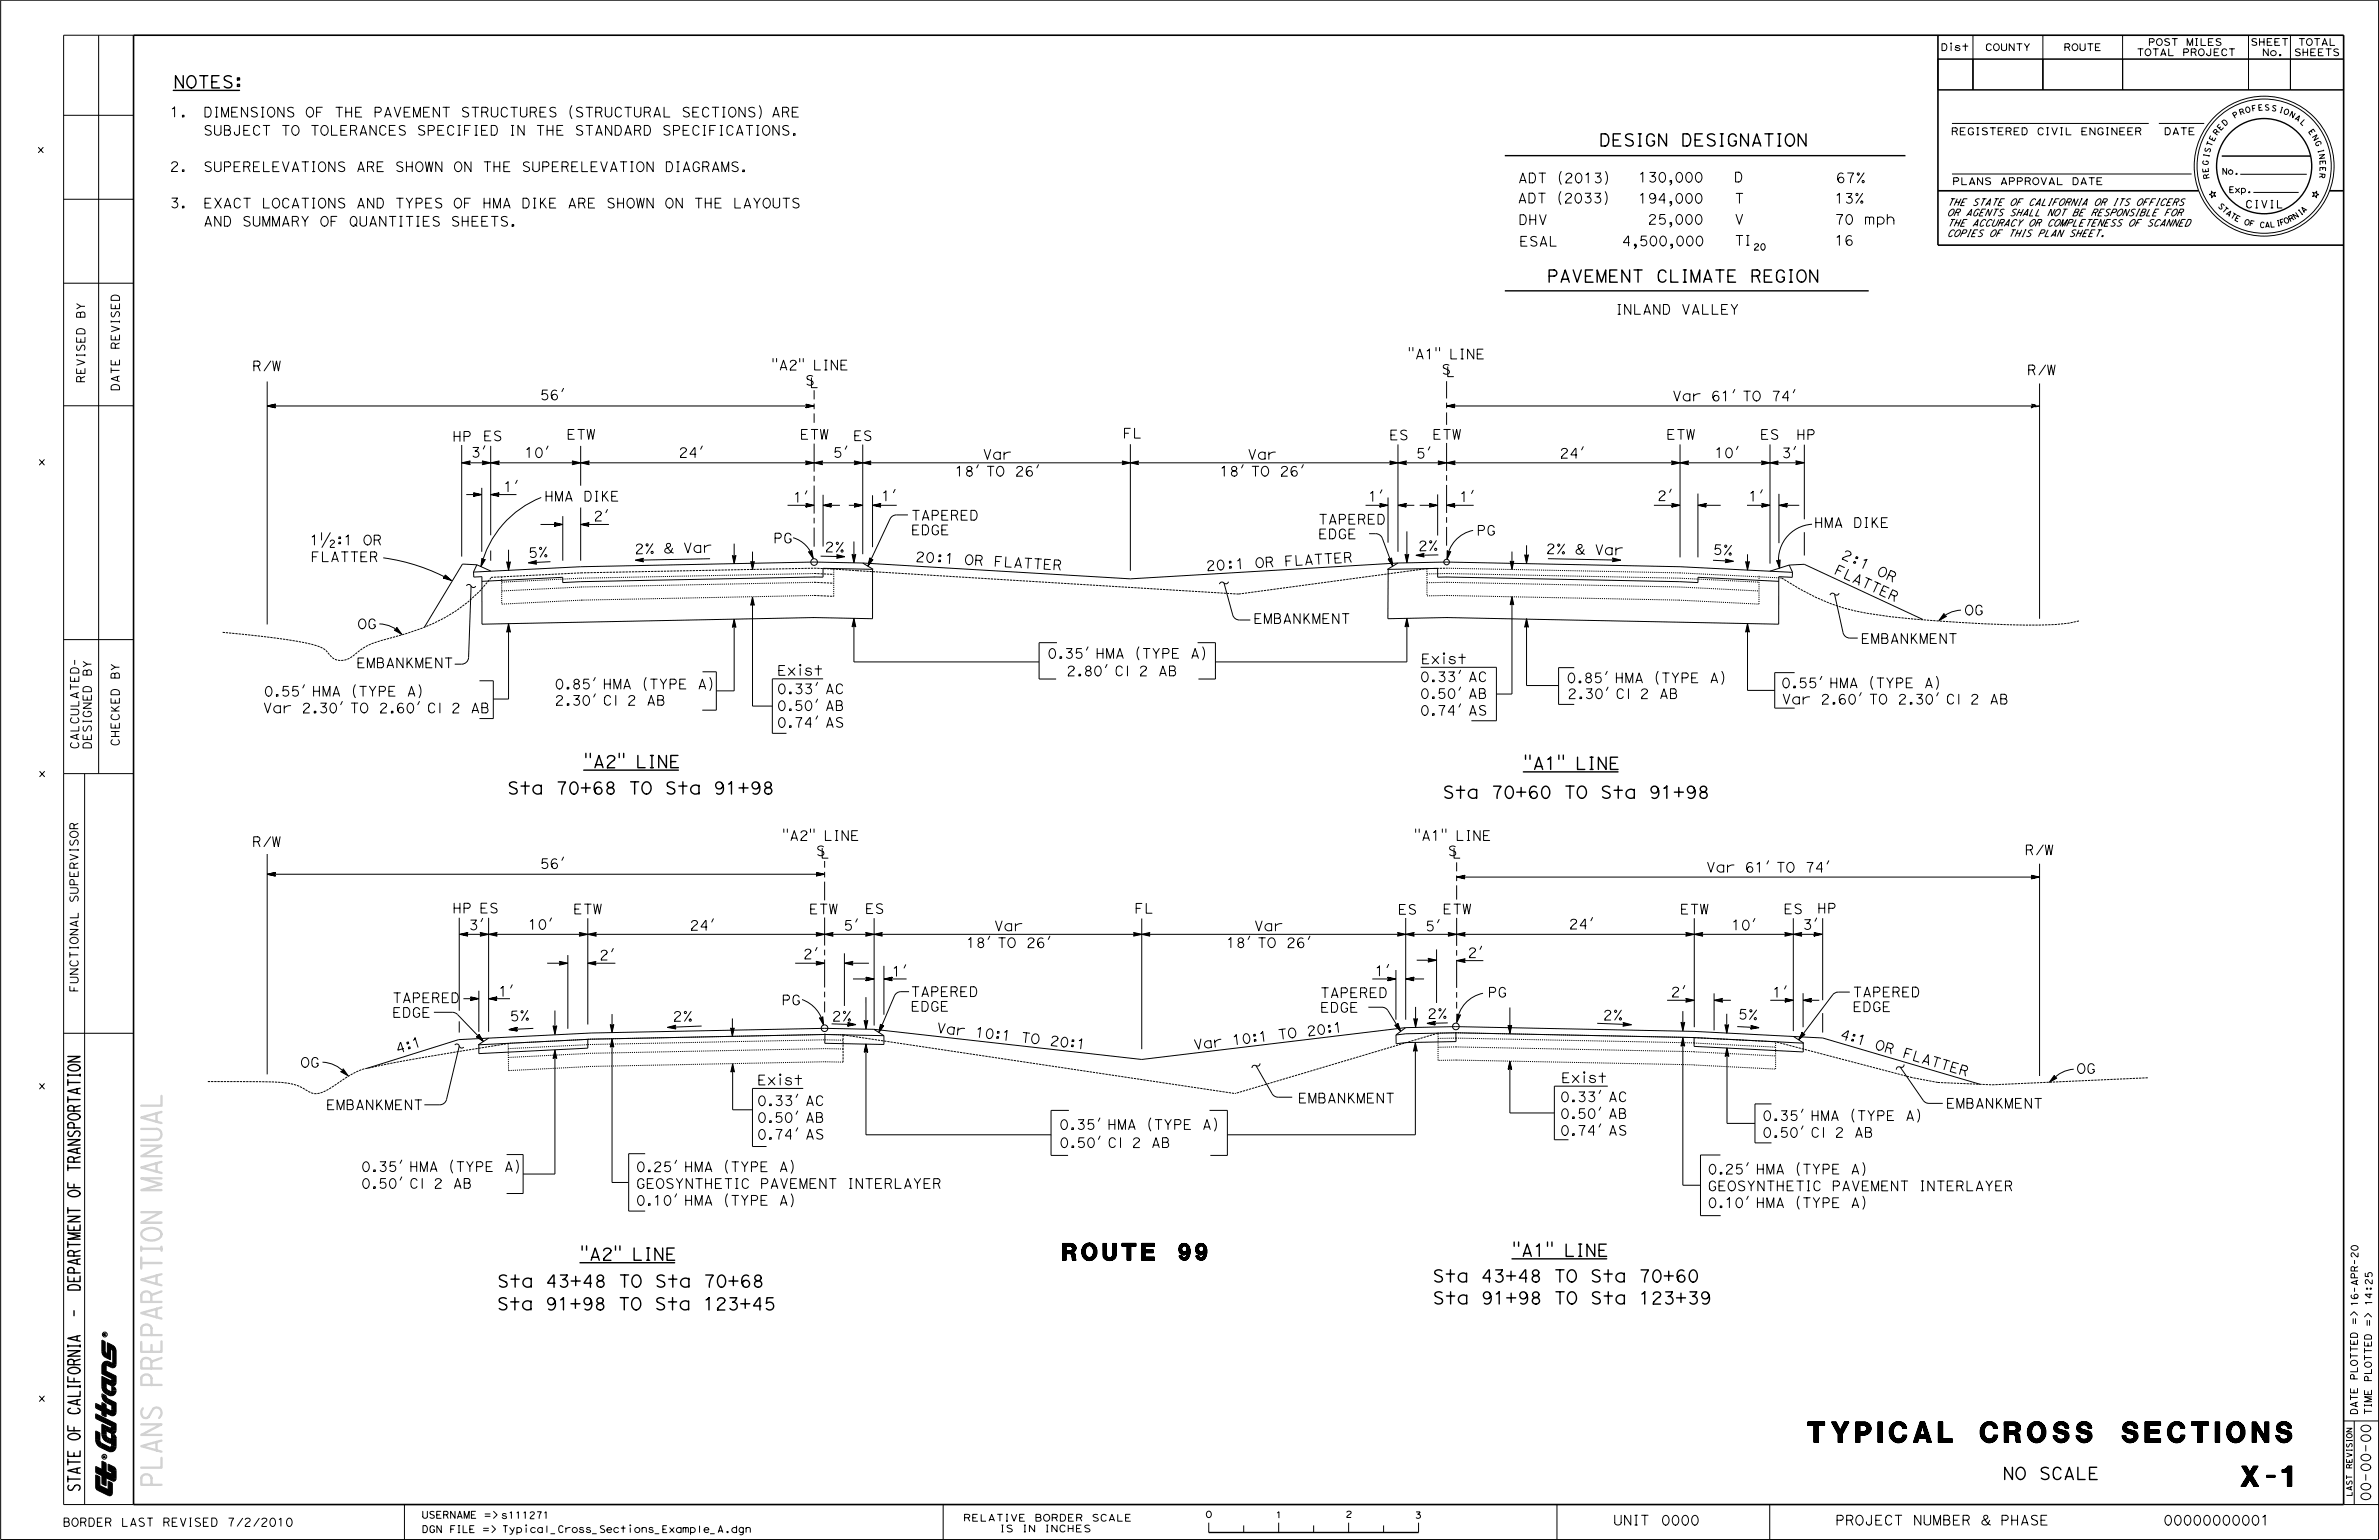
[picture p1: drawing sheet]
<svg xmlns="http://www.w3.org/2000/svg" width="432mm" height="279mm" viewBox="0 0 432 279" stroke-linecap="round" stroke-linejoin="round" font-family="sans-serif">
<defs><g id="words">
<g font-size="3.7">
<text x="328.1" y="261.7">TYPICAL CROSS SECTIONS</text>
<text x="406.7" y="269.7">X-1</text>
</g>
<text font-size="3" x="192.9" y="228.6">ROUTE 99</text>
<g font-size="2.2">
<text x="31.5" y="16">NOTES:</text>
<text x="290.2" y="26.5">DESIGN DESIGNATION</text>
<text x="280.8" y="51.2">PAVEMENT CLIMATE REGION</text>
<text x="105.9" y="139.3">&quot;A2&quot; LINE</text>
<text x="276.5" y="139.6">&quot;A1&quot; LINE</text>
<text x="92" y="144.1">Sta 70+68 TO Sta 91+98</text>
<text x="261.8" y="144.8">Sta 70+60 TO Sta 91+98</text>
<text x="274.4" y="227.9">&quot;A1&quot; LINE</text>
<text x="90.2" y="233.5">Sta 43+48 TO Sta 70+68</text>
<text x="105.3" y="228.6">&quot;A2&quot; LINE</text>
<text x="260" y="232.6">Sta 43+48 TO Sta 70+60</text>
<text x="90.2" y="237.7">Sta 91+98 TO Sta 123+45</text>
<text x="260" y="236.6">Sta 91+98 TO Sta 123+39</text>
<text x="363.5" y="268.4">NO SCALE</text>
</g>
<g font-size="1.8">
<text x="30.8" y="21.2">1.</text>
<text x="36.9" y="21.2">DIMENSIONS OF THE PAVEMENT STRUCTURES (STRUCTURAL SECTIONS) ARE</text>
<text x="36.9" y="24.5">SUBJECT TO TOLERANCES SPECIFIED IN THE STANDARD SPECIFICATIONS.</text>
<text x="30.8" y="31.1">2.</text>
<text x="36.9" y="31.1">SUPERELEVATIONS ARE SHOWN ON THE SUPERELEVATION DIAGRAMS.</text>
<text x="275.5" y="33.2">ADT (2013)</text>
<text x="297.3" y="33">130,000</text>
<text x="314.7" y="33">D</text>
<text x="333.2" y="33.1">67%</text>
<text x="30.8" y="37.7">3.</text>
<text x="36.9" y="41">AND SUMMARY OF QUANTITIES SHEETS.</text>
<text x="36.9" y="37.7">EXACT LOCATIONS AND TYPES OF HMA DIKE ARE SHOWN ON THE LAYOUTS</text>
<text x="275.4" y="36.8">ADT (2033)</text>
<text x="275.6" y="40.7">DHV</text>
<text x="297.3" y="36.9">194,000</text>
<text x="299.1" y="40.7">25,000</text>
<text x="314.8" y="36.9">T</text>
<text x="314.8" y="40.7">V</text>
<text x="333" y="36.9">13%</text>
<text x="333" y="40.7">70 mph</text>
<text x="275.7" y="44.7">ESAL</text>
<text x="294.4" y="44.6">4,500,000</text>
<text x="314.8" y="44.5">TI</text>
<text x="333" y="44.5">16</text>
<text x="293.2" y="57">INLAND VALLEY</text>
<text x="255.5" y="65.1">&quot;A1&quot; LINE</text>
<text x="45.8" y="67.3">R/W</text>
<text x="140" y="67.1">&quot;A2&quot; LINE</text>
<text x="146.1" y="69.9">S</text>
<text x="146.9" y="70.3">L</text>
<text x="261.6" y="67.9">S</text>
<text x="262.4" y="68.3">L</text>
<text x="367.9" y="68">R/W</text>
<text x="98" y="72.5">56'</text>
<text x="303.5" y="72.7">Var 61' TO 74'</text>
<text x="82.1" y="80.1">HP</text>
<text x="85.5" y="82.9">3'</text>
<text x="87.7" y="80">ES</text>
<text x="95.2" y="83">10'</text>
<text x="102.8" y="79.7">ETW</text>
<text x="123.2" y="83">24'</text>
<text x="145.2" y="79.7">ETW</text>
<text x="151.2" y="83">5'</text>
<text x="154.8" y="79.9">ES</text>
<text x="178.3" y="83.3">Var</text>
<text x="203.8" y="79.5">FL</text>
<text x="226.4" y="83.3">Var</text>
<text x="252.1" y="79.8">ES</text>
<text x="257" y="83.1">5'</text>
<text x="260" y="79.7">ETW</text>
<text x="283.1" y="83.1">24'</text>
<text x="302.4" y="79.7">ETW</text>
<text x="311.2" y="83">10'</text>
<text x="319.4" y="79.7">ES</text>
<text x="323.4" y="83.1">3'</text>
<text x="326" y="79.7">HP</text>
<text x="91.3" y="89.2">1'</text>
<text x="173.3" y="86.4">18' TO 26'</text>
<text x="221.3" y="86.4">18' TO 26'</text>
<text x="98.8" y="90.9">HMA DIKE</text>
<text x="107.7" y="94.5">2'</text>
<text x="143.9" y="91.1">1'</text>
<text x="159.9" y="90.9">1'</text>
<text x="165.3" y="94.4">TAPERED</text>
<text x="239.2" y="95.1">TAPERED</text>
<text x="248.3" y="90.9">1'</text>
<text x="264.8" y="91">1'</text>
<text x="300.8" y="90.8">2'</text>
<text x="317.3" y="90.9">1'</text>
<text x="329.2" y="95.7">HMA DIKE</text>
<text x="56.2" y="98.9">1½:1 OR</text>
<text x="56.4" y="101.9">FLATTER</text>
<text x="95.9" y="101.2" transform="rotate(-3 95.9 101.2)">5 %</text>
<text x="115.2" y="100.5" transform="rotate(-1 115.2 100.5)">2 %</text>
<text x="120.5" y="100.4" transform="rotate(-1 120.5 100.4)">&amp;</text>
<text x="124" y="100.3" transform="rotate(-1 124 100.3)">V a r</text>
<text x="140.4" y="98.5">PG</text>
<text x="149.6" y="100.1" transform="rotate(1 149.6 100.1)">2 %</text>
<text x="165.3" y="97">EDGE</text>
<text x="166.1" y="101.9" transform="rotate(3 166.1 101.9)">2 0 :</text>
<text x="239.2" y="97.8">EDGE</text>
<text x="257.4" y="99.9" transform="rotate(-1 257.4 99.9)">2 %</text>
<text x="268" y="97.1">PG</text>
<text x="280.6" y="100.4" transform="rotate(1 280.6 100.4)">2 %</text>
<text x="285.9" y="100.5" transform="rotate(1 285.9 100.5)">&amp;</text>
<text x="289.4" y="100.6" transform="rotate(1 289.4 100.6)">V a r</text>
<text x="310.8" y="100.6" transform="rotate(3 310.8 100.6)">5 %</text>
<text x="334.1" y="101.3" transform="rotate(25 334.1 101.3)">2 :</text>
<text x="171.4" y="102.2" transform="rotate(3 171.4 102.2)">1</text>
<text x="175" y="102.4" transform="rotate(3 175 102.4)">O R</text>
<text x="180.3" y="102.7" transform="rotate(3 180.3 102.7)">F L A T T E R</text>
<text x="218.9" y="103.6" transform="rotate(-3 218.9 103.6)">2</text>
<text x="220.7" y="103.4" transform="rotate(-3 220.7 103.4)">0 :</text>
<text x="224.3" y="103.2" transform="rotate(-3 224.3 103.2)">1</text>
<text x="227.8" y="103" transform="rotate(-3 227.8 103)">O R</text>
<text x="233.1" y="102.7" transform="rotate(-3 233.1 102.7)">F L A T T E R</text>
<text x="332.8" y="104" transform="rotate(25 332.8 104)">F L A T T E R</text>
<text x="337.3" y="102.7" transform="rotate(25 337.3 102.7)">1</text>
<text x="340.5" y="104.2" transform="rotate(25 340.5 104.2)">O R</text>
<text x="227.5" y="113.1">EMBANKMENT</text>
<text x="356.5" y="111.6">OG</text>
<text x="64.9" y="114.1">OG</text>
<text x="190.1" y="119.4">0.35' HMA (TYPE A)</text>
<text x="337.7" y="116.7">EMBANKMENT</text>
<text x="64.7" y="121.1">EMBANKMENT</text>
<text x="100.6" y="125">0.85' HMA (TYPE A)</text>
<text x="141" y="125.9">0.33' AC</text>
<text x="141.1" y="122.5">Exist</text>
<text x="193.5" y="122.6">2.80' Cl 2 AB</text>
<text x="257.7" y="123.7">0.33' AC</text>
<text x="257.9" y="120.4">Exist</text>
<text x="284.3" y="123.9">0.85' HMA (TYPE A)</text>
<text x="323.3" y="124.8">0.55' HMA (TYPE A)</text>
<text x="47.7" y="129.3">Var 2.30' TO 2.60' Cl 2 AB</text>
<text x="47.9" y="126.3">0.55' HMA (TYPE A)</text>
<text x="100.7" y="128">2.30' Cl 2 AB</text>
<text x="141" y="132">0.74' AS</text>
<text x="141" y="128.9">0.50' AB</text>
<text x="257.7" y="129.8">0.74' AS</text>
<text x="257.7" y="126.7">0.50' AB</text>
<text x="284.5" y="126.7">2.30' Cl 2 AB</text>
<text x="323.4" y="127.7">Var 2.60' TO 2.30' Cl 2 AB</text>
<text x="45.7" y="153.6">R/W</text>
<text x="141.9" y="152.5">&quot;A2&quot; LINE</text>
<text x="148.1" y="155.3">S</text>
<text x="148.9" y="155.7">L</text>
<text x="256.6" y="152.5">&quot;A1&quot; LINE</text>
<text x="262.8" y="155.3">S</text>
<text x="263.5" y="155.7">L</text>
<text x="367.5" y="155.1">R/W</text>
<text x="98" y="157.6">56'</text>
<text x="309.7" y="158.2">Var 61' TO 74'</text>
<text x="82.1" y="165.6">HP</text>
<text x="87" y="165.6">ES</text>
<text x="104" y="165.8">ETW</text>
<text x="146.8" y="165.8">ETW</text>
<text x="157" y="165.7">ES</text>
<text x="205.9" y="165.7">FL</text>
<text x="253.7" y="165.9">ES</text>
<text x="261.8" y="165.8">ETW</text>
<text x="304.9" y="165.8">ETW</text>
<text x="323.7" y="165.8">ES</text>
<text x="329.8" y="165.7">HP</text>
<text x="85.1" y="168.7">3'</text>
<text x="95.8" y="168.6">10'</text>
<text x="125.2" y="168.8">24'</text>
<text x="145.8" y="174">2'</text>
<text x="153.1" y="168.8">5'</text>
<text x="175.3" y="171.9">18' TO 26'</text>
<text x="180.4" y="168.9">Var</text>
<text x="222.5" y="171.9">18' TO 26'</text>
<text x="227.6" y="168.9">Var</text>
<text x="258.7" y="168.9">5'</text>
<text x="266.4" y="173.7">2'</text>
<text x="284.7" y="168.5">24'</text>
<text x="314.2" y="168.7">10'</text>
<text x="327.2" y="168.6">3'</text>
<text x="108.8" y="174.2">2'</text>
<text x="161.8" y="177.1">1'</text>
<text x="249.5" y="177">1'</text>
<text x="71.2" y="184.6">EDGE</text>
<text x="71.2" y="181.9">TAPERED</text>
<text x="90.4" y="180.7">1'</text>
<text x="92.5" y="185.3" transform="rotate(-3 92.5 185.3)">5 %</text>
<text x="122.1" y="185.3">2%</text>
<text x="141.8" y="182.3">PG</text>
<text x="151" y="185.3">2%</text>
<text x="165.3" y="183.5">EDGE</text>
<text x="165.3" y="180.8">TAPERED</text>
<text x="239.6" y="183.7">EDGE</text>
<text x="239.6" y="181">TAPERED</text>
<text x="259.1" y="184.8">2%</text>
<text x="270" y="180.9">PG</text>
<text x="290.9" y="185.1">2%</text>
<text x="303.2" y="180.9">2'</text>
<text x="315.4" y="184.9" transform="rotate(3 315.4 184.9)">5 %</text>
<text x="321.6" y="180.9">1'</text>
<text x="336.2" y="183.5">EDGE</text>
<text x="336.2" y="180.9">TAPERED</text>
<text x="72.1" y="191.2" transform="rotate(-17 72.1 191.2)">4 : 1</text>
<text x="169.9" y="187.3" transform="rotate(6 169.9 187.3)">V a r</text>
<text x="176.9" y="188.1" transform="rotate(6 176.9 188.1)">1 0 : 1</text>
<text x="185.2" y="189" transform="rotate(6 185.2 189)">T O</text>
<text x="190.5" y="189.6" transform="rotate(6 190.5 189.6)">2</text>
<text x="192.2" y="189.8" transform="rotate(6 192.2 189.8)">0 : 1</text>
<text x="216.7" y="190.4" transform="rotate(-7 216.7 190.4)">V a r</text>
<text x="223.7" y="189.6" transform="rotate(-7 223.7 189.6)">1</text>
<text x="225.5" y="189.4" transform="rotate(-7 225.5 189.4)">0 : 1</text>
<text x="232" y="188.6" transform="rotate(-7 232 188.6)">T O</text>
<text x="237.3" y="188" transform="rotate(-7 237.3 188)">2 0 : 1</text>
<text x="333.8" y="188.4" transform="rotate(17 333.8 188.4)">4 : 1</text>
<text x="340.2" y="190.3" transform="rotate(17 340.2 190.3)">O R</text>
<text x="345.2" y="191.8" transform="rotate(17 345.2 191.8)">F L A T T E R</text>
<text x="54.5" y="193.6">OG</text>
<text x="137.4" y="196.8">Exist</text>
<text x="283.4" y="196.4">Exist</text>
<text x="376.9" y="194.8">OG</text>
<text x="59.2" y="201.3">EMBANKMENT</text>
<text x="137.4" y="203.6">0.50' AB</text>
<text x="137.4" y="200.6">0.33' AC</text>
<text x="235.6" y="200.1">EMBANKMENT</text>
<text x="283.1" y="202.9">0.50' AB</text>
<text x="283.1" y="199.9">0.33' AC</text>
<text x="319.9" y="203.3">0.35' HMA (TYPE A)</text>
<text x="353.2" y="201.1">EMBANKMENT</text>
<text x="137.4" y="206.7">0.74' AS</text>
<text x="192.2" y="204.9">0.35' HMA (TYPE A)</text>
<text x="192.3" y="208.2">0.50' Cl 2 AB</text>
<text x="283.1" y="206">0.74' AS</text>
<text x="319.9" y="206.3">0.50' Cl 2 AB</text>
<text x="65.5" y="215.6">0.50' Cl 2 AB</text>
<text x="65.5" y="212.5">0.35' HMA (TYPE A)</text>
<text x="115.4" y="215.6">GEOSYNTHETIC PAVEMENT INTERLAYER</text>
<text x="115.4" y="212.6">0.25' HMA (TYPE A)</text>
<text x="309.9" y="213">0.25' HMA (TYPE A)</text>
<text x="115.4" y="218.7">0.10' HMA (TYPE A)</text>
<text x="309.9" y="219.1">0.10' HMA (TYPE A)</text>
<text x="309.9" y="216">GEOSYNTHETIC PAVEMENT INTERLAYER</text>
<text x="430.3" y="272.4" transform="rotate(-90 430.3 272.4)">00-00-00</text>
<text x="292.8" y="276.7">UNIT</text>
<text x="301.4" y="276.7">0000</text>
<text x="333.1" y="276.7">PROJECT NUMBER &amp; PHASE</text>
<text x="392.6" y="276.7">00000000001</text>
</g>
<g font-size="1.5">
<text x="15.4" y="57.8" transform="rotate(-90 15.4 57.8)">BY</text>
<text x="21.7" y="63.4" transform="rotate(-90 21.7 63.4)">REVISED</text>
<text x="15.4" y="69.5" transform="rotate(-90 15.4 69.5)">REVISED</text>
<text x="21.7" y="71" transform="rotate(-90 21.7 71)">DATE</text>
<text x="16.6" y="122.8" transform="rotate(-90 16.6 122.8)">BY</text>
<text x="21.7" y="123.3" transform="rotate(-90 21.7 123.3)">BY</text>
<text x="14.3" y="136" transform="rotate(-90 14.3 136)">CALCULATED-</text>
<text x="16.6" y="136" transform="rotate(-90 16.6 136)">DESIGNED</text>
<text x="21.7" y="135.4" transform="rotate(-90 21.7 135.4)">CHECKED</text>
<text x="14.2" y="163.8" transform="rotate(-90 14.2 163.8)">SUPERVISOR</text>
<text x="14.2" y="180.1" transform="rotate(-90 14.2 180.1)">FUNCTIONAL</text>
<text x="11.4" y="276.9">BORDER LAST REVISED 7/2/2010</text>
</g>
<text font-size="1.4" x="407.5" y="37.7">CIVIL</text>
<g font-size="1.3">
<text x="7" y="27.7">x</text>
<text x="354.1" y="24.5">REGISTERED CIVIL ENGINEER</text>
<text x="392.7" y="24.5">DATE</text>
<text x="354.3" y="33.5">PLANS APPROVAL DATE</text>
<text x="7" y="84.4">x</text>
<text x="7" y="140.9">x</text>
<text x="7" y="197.6">x</text>
<text x="430.6" y="236.9" transform="rotate(-90 430.6 236.9)">14:25</text>
<text x="427.9" y="240.3" transform="rotate(-90 427.9 240.3)">=&gt; 16-APR-</text>
<text x="430.4" y="240.7" transform="rotate(-90 430.4 240.7)">=&gt;</text>
<text x="427.9" y="250.4" transform="rotate(-90 427.9 250.4)">PLOTTED</text>
<text x="430.4" y="250.7" transform="rotate(-90 430.4 250.7)">PLOTTED</text>
<text x="7" y="254.3">x</text>
<text x="427.9" y="256.7" transform="rotate(-90 427.9 256.7)">DATE</text>
<text x="430.4" y="256.7" transform="rotate(-90 430.4 256.7)">TIME</text>
<text x="76.5" y="275.5">USERNAME =&gt; s111271</text>
<text x="174.8" y="276">RELATIVE BORDER SCALE</text>
<text x="76.5" y="278.1">DGN FILE =&gt;</text>
<text x="91.1" y="278.1">Typical_Cross_Sections_Example_A.dgn</text>
<text x="181.4" y="277.9">IS IN INCHES</text>
</g>
<g font-size="1.2">
<text x="352.2" y="9.2">Dist</text>
<text x="360.3" y="9.2">COUNTY</text>
<text x="374.5" y="9.2">ROUTE</text>
<text x="387.8" y="10.1">TOTAL PROJECT</text>
<text x="389.9" y="8.2">POST MILES</text>
<text x="408.5" y="8.2">SHEET</text>
<text x="410.6" y="10.1">No.</text>
<text x="416.4" y="10.1">SHEETS</text>
<text x="417.1" y="8.2">TOTAL</text>
<text x="353.3" y="41.1">THE ACCURACY OR COMPLETENESS OF SCANNED</text>
<text x="353.3" y="39.2">OR AGENTS SHALL NOT BE RESPONSIBLE FOR</text>
<text x="353.3" y="37.3">THE STATE OF CALIFORNIA OR ITS OFFICERS</text>
<text x="318.2" y="45.4">20</text>
<text x="353.3" y="42.9">COPIES OF THIS PLAN SHEET.</text>
<text x="218.7" y="275.3">0</text>
<text x="231.5" y="275.4">1</text>
<text x="244.2" y="275.3">2</text>
<text x="256.7" y="275.5">3</text>
</g>
<g font-size="1.1">
<text x="403.3" y="31.6">No.</text>
<text x="404.5" y="35">Exp.</text>
</g>
<g font-size="1">
<text x="403" y="23.8" transform="rotate(-47 403 23.8)">E</text>
<text x="403.8" y="22.9" transform="rotate(-42 403.8 22.9)">D</text>
<text x="405.6" y="21.5" transform="rotate(-31 405.6 21.5)">P</text>
<text x="406.6" y="20.9" transform="rotate(-20 406.6 20.9)">R</text>
<text x="407.6" y="20.5" transform="rotate(-15 407.6 20.5)">O</text>
<text x="408.8" y="20.2" transform="rotate(-10 408.8 20.2)">F</text>
<text x="409.9" y="20.1" transform="rotate(-4 409.9 20.1)">E</text>
<text x="411" y="20" transform="rotate(1 411 20)">S</text>
<text x="412.2" y="20" transform="rotate(12 412.2 20)">S</text>
<text x="413.4" y="20.3" transform="rotate(17 413.4 20.3)">I</text>
<text x="414.3" y="20.6" transform="rotate(22 414.3 20.6)">O</text>
<text x="415.4" y="21" transform="rotate(28 415.4 21)">N</text>
<text x="416.4" y="21.6" transform="rotate(33 416.4 21.6)">A</text>
<text x="417.4" y="22.3" transform="rotate(44 417.4 22.3)">L</text>
<text x="418.9" y="23.9" transform="rotate(55 418.9 23.9)">E</text>
<text x="400.9" y="28.8" transform="rotate(-79 400.9 28.8)">I</text>
<text x="401.1" y="27.8" transform="rotate(-74 401.1 27.8)">S</text>
<text x="401.4" y="26.8" transform="rotate(-69 401.4 26.8)">T</text>
<text x="401.8" y="25.7" transform="rotate(-63 401.8 25.7)">E</text>
<text x="402.4" y="24.7" transform="rotate(-53 402.4 24.7)">R</text>
<text x="419.6" y="24.8" transform="rotate(60 419.6 24.8)">N</text>
<text x="420.1" y="25.8" transform="rotate(65 420.1 25.8)">G</text>
<text x="420.6" y="27" transform="rotate(76 420.6 27)">I</text>
<text x="420.9" y="28" transform="rotate(81 420.9 28)">N</text>
<text x="421.1" y="29.1" transform="rotate(87 421.1 29.1)">E</text>
<text x="400.8" y="30.1" transform="rotate(-85 400.8 30.1)">G</text>
<text x="400.9" y="31.3" transform="rotate(-96 400.9 31.3)">E</text>
<text x="401.1" y="32.4" transform="rotate(-101 401.1 32.4)">R</text>
<text x="421" y="31.3" transform="rotate(98 421 31.3)">R</text>
<text x="421.1" y="30.2" transform="rotate(92 421.1 30.2)">E</text>
<text x="402.5" y="37.4" transform="rotate(46 402.5 37.4)">S</text>
<text x="403.2" y="38.1" transform="rotate(41 403.2 38.1)">T</text>
<text x="403.9" y="38.8" transform="rotate(37 403.9 38.8)">A</text>
<text x="404.7" y="39.4" transform="rotate(32 404.7 39.4)">T</text>
<text x="405.5" y="39.9" transform="rotate(27 405.5 39.9)">E</text>
<text x="407.2" y="40.7" transform="rotate(18 407.2 40.7)">O</text>
<text x="408.2" y="41" transform="rotate(13 408.2 41)">F</text>
<text x="410.1" y="41.3" transform="rotate(4 410.1 41.3)">C</text>
<text x="411" y="41.3" transform="rotate(-1 411 41.3)">A</text>
<text x="412" y="41.3" transform="rotate(-6 412 41.3)">L</text>
<text x="413.1" y="41.1" transform="rotate(-10 413.1 41.1)">I</text>
<text x="413.9" y="40.9" transform="rotate(-15 413.9 40.9)">F</text>
<text x="414.8" y="40.7" transform="rotate(-24 414.8 40.7)">O</text>
<text x="415.7" y="40.3" transform="rotate(-29 415.7 40.3)">R</text>
<text x="416.5" y="39.8" transform="rotate(-34 416.5 39.8)">N</text>
<text x="417.5" y="39.2" transform="rotate(-38 417.5 39.2)">I</text>
<text x="418.1" y="38.7" transform="rotate(-43 418.1 38.7)">A</text>
<text x="426.9" y="266.5" transform="rotate(-90 426.9 266.5)">REVISION</text>
<text x="426.9" y="271.5" transform="rotate(-90 426.9 271.5)">LAST</text>
</g>
<g font-size=".5">
<text x="19.3" y="242.4" transform="rotate(-90 19.3 242.4)">R</text>
<text x="19.2" y="264.5" transform="rotate(-90 19.2 264.5)">R</text>
</g>
</g></defs>
<g fill="none" stroke="#000" stroke-width=".18">
<path d="M.1 0h431.6v279.3h-431.6zM17.9 6.4v134M24.2 6.4h-12.7v266.6h12.7M103.8 19.2a2.22 2.22 0 0 0 0 2.3M137.8 19.2a2.22 2.22 0 0 1 0 2.3M351.7 10.7h6.4v5.6h-6.4zM351.7 16.3h73.7M351.7 10.7h73.7M354.1 8.3v.9M358.1 6.4v9.9M358.1 10.7h12.7v5.6h-12.7zM370.8 10.7h14.5v5.6h-14.5z"/>
<path d="M370.8 6.4v9.9M385.3 6.4v9.9M385.3 10.7h22.8v5.6h-22.8zM408.1 6.4v9.9M408.1 10.7h7.6v5.6h-7.6zM415.7 6.4v9.9M415.7 10.7h9.7v5.6h-9.7zM11.5 20.9h12.7M11.5 36.1h12.7M283.3 34.8a2.22 2.22 0 0 0 0 2.3M283.4 31.1a2.22 2.22 0 0 0 0 2.4M291.4 34.8a2.22 2.22 0 0 1 0 2.3"/>
<path d="M291.4 31.1a2.22 2.22 0 0 1 0 2.4M354.3 31.6h43.5M354.3 22.4h35.7M391.8 22.4h8.3M401.4 34.7l.3 .3 .4-.1-.3 .4 .3 .3-.4-.1-.3 .4v-.5l-.4-.1 .4-.2zM403.3 28.3h16M406.6 31.6h12.1M409 34.9h8.2M419.8 34.9l.4 .1 .3-.3v.4l.4 .2-.4 .1-.1 .5-.2-.4-.5 .1 .3-.3zM11.5 51.4h12.7M11.5 73.6h12.7M48.5 69.2v44.1"/>
<path d="M48.5 73.7l1.5-.4-1.2 .4 1.1 .2-.7-.2 .7-.2-.4 .2h.3l.2-.4-.2 .4 .2 .3zM48.5 73.7h99.3M102.3 70.5l-.3 .6M140.3 65v.7M141 65v.7M145.2 65v.7M145.8 65v.7M146.3 73.3l1.5 .4-1.5 .3 1.1-.3-1.1-.3 .8 .3-.7 .1 .3-.1-.3-.1-.1 .4 .2-.3zM147.8 70.8v1.7M147.8 73.2v1M147.8 75v1.7M255.8 63v.7"/>
<path d="M256.4 63v.7M260.6 63v.7M261.3 63v.7M262.6 73.7l1.5-.4-1.2 .4 1.1 .2-.7-.2 .7-.2-.4 .2h.3l.2-.4-.2 .4 .2 .3zM262.6 73.7h107.6M262.6 69.2v3.1M262.6 73.1v1M262.6 74.8v2.3M314.9 70.7l-.3 .6M325.8 70.7l-.3 .6M370.2 69.6v42.7M58.4 96.6v1.4"/>
<path d="M59.9 98.3a.37 .37 0 0 1 .5-.3 .37 .37 0 0 1 .3 .5l-.7 .6-.1 .2h.8M59.9 96.6l-1.5 2.7M83.8 84h243.7M83.8 80.7v20.3M83.8 84l1.6-.4-.3 .4 .3 .3zM84.6 89.7h2.8M85.2 83.9l-.3 .1h.3M85.2 83.8l-.7 .2 .8 .1M85.3 83.7l-1.1 .3 1.1 .2M85.9 89.4l1.5 .3-1.5 .4 1.2-.4-1.1-.2 .8 .2-.8 .2 .4-.2h-.3l-.2 .4 .2-.4zM87.4 88.5v11.6M87.5 83.6l3.1 .7-.2-.3 .2-.4-3.1 .7 .2-.3z"/>
<path d="M87.6 83.7l1.1 .3-1.1 .2M87.6 83.8l.7 .2-.7 .1M87.7 83.9l.3 .1h-.3M88 80.9l-.3 .6M89.1 80.9v16.2M89.1 99.9v1.8M89.1 89.7l1.5-.3-1.2 .3 1.1 .3-.7-.3 .7-.1-.4 .1 .3 .1 .2-.4-.2 .3 .2 .4zM89.1 89.7h4.6M90.5 83.9l-.4 .1h.4M90.5 83.8l-.7 .2 .7 .1M90.6 83.7l-1.2 .3 1.2 .2M92.3 99.7v3.8"/>
<path d="M93.9 87.1l-.3 .6M98.1 95.2h4M98.2 90.3a18.1 18.1 0 0 0-10.9 12.5M99.5 80.9l-.3 .6M100.6 94.8l1.5 .4-1.5 .3 1.2-.3-1.1-.3 .8 .3-.7 .1 .3-.1-.3-.1-.2 .4 .2-.3zM102.1 93.6v8.1M103.8 83.6l.2 .4-.2 .3 3.2-.7-.3 .4 .3 .3zM103.9 83.7l1.1 .3-1.1 .2M103.9 83.8l.8 .2-.7 .1M104 83.9l.3 .1h-.3M105.4 95.2h5.1M105.4 80.9v7.2"/>
<path d="M105.4 92.1v9.6M105.4 95.2l1.5-.4-1.2 .4 1.1 .2-.7-.2 .7-.2-.4 .2h.3l.2-.4-.2 .4 .2 .3zM106.8 83.9l-.3 .1h.3M106.8 83.8l-.7 .2 .7 .1M106.9 83.7l-1.1 .3 1.1 .2M110.3 92.4l-.3 .6M127.5 80.9l-.3 .6M133.3 98.6v3.7M142.9 91.7h4.9M144 97.6a5.3 5.3 0 0 1 3.6 3.7M146.2 83.6l.2 .4-.2 .3 3.1-.7-.2 .4 .2 .3zM146.3 91.3l1.5 .4-1.5 .3 1.1-.3-1.1-.3 .8 .3-.7 .1 .3-.1-.3-.1-.1 .4 .2-.3z"/>
<path d="M146.3 83.7l1.1 .3-1.1 .2M146.3 83.8l.7 .2-.7 .1M146.4 83.9l.3 .1h-.3M146.5 89l-.3 .6M147.3 99.9l.2 1.1-.7-.9M147.8 80.5v5.1M147.8 86.3v1M147.8 88.1v5.1M147.8 93.9v1.1M147.8 95.7v3.5M149.2 83.9l-.4 .1h.4M149.2 83.8l-.7 .2 .7 .1"/>
<path d="M149.3 83.7l-1.2 .3 1.2 .2M149.4 91.7l1.5-.4-1.2 .4 1.1 .2-.7-.2 .7-.2-.4 .2h.3l.2-.4-.2 .4 .2 .3zM149.4 89.8v9.4M149.4 91.7h3M153.7 80.9l-.3 .6M154.1 91.7h2.5M155 98.2v3.9M155 83.6l3.1 .7-.2-.3 .2-.4-3.1 .7 .2-.3zM155.1 91.3l1.5 .4-1.5 .3 1.1-.3-1.1-.3 .8 .3-.7 .1 .4-.1-.3-.1-.2 .4 .2-.3zM155.1 83.7l1.1 .3-1.1 .2M155.2 83.8l.7 .2-.8 .1M155.2 83.9l.3 .1h-.3"/>
<path d="M156.6 80.7v19.8M157.9 83.9l-.3 .1h.3M158 83.8l-.7 .2 .7 .1M158 83.7l-1.1 .3 1.1 .2M158.4 91.7l1.5-.4-1.2 .4 1.1 .2-.7-.2 .7-.2-.4 .2h.3l.2-.4-.2 .4 .2 .3zM158.4 91.7h4.4M158.4 89.9v9.4M162.5 88.8l-.3 .6M164.8 93.4h-2.1a1.27 1.27 0 0 0-1.2 .8l-4 8.5M177.6 84.3l-.3 .6M188.5 84.3l-.3 .6M203.7 83.6l3 .7-.2-.3 .2-.4-3 .7 .2-.3z"/>
<path d="M203.7 83.7l1.1 .3-1.1 .2M203.8 83.8l.7 .2-.7 .1M203.8 83.9l.3 .1h-.3M205.2 80.6v23M206.5 83.9l-.3 .1h.3M206.6 83.8l-.7 .2 .7 .1M206.6 83.7l-1.1 .3 1.1 .2M225.6 84.3l-.3 .6M236.6 84.3l-.3 .6M247.9 91.7h4M248.5 96.8a2.1 2.1 0 0 1 2.2 .5l2.1 5.4M250.4 91.3l1.5 .4-1.5 .3 1.2-.3-1.1-.3 .7 .3-.7 .1 .4-.1-.3-.1-.2 .4 .2-.3z"/>
<path d="M250.8 88.9l-.3 .6M251.9 90.3v8.2M252.2 83.6l.2 .4-.2 .3 3.1-.7-.2 .4 .2 .3zM252.3 83.7l1.1 .3-1.1 .2M252.4 83.8l.7 .2-.8 .1M252.4 83.9l.3 .1h-.3M253.7 91.7l1.5-.4-1.1 .4 1.1 .2-.8-.2 .7-.2-.3 .2h.3l.1-.4-.2 .4 .2 .3zM253.7 80.6v19.5M253.7 91.7h3M255.1 83.9l-.3 .1h.3M255.2 83.8l-.7 .2 .7 .1M255.2 83.7l-1.1 .3 1.1 .2"/>
<path d="M255.4 96.4v5.7M257.7 91.7h3.2M259.4 91.3l.2 .4h.3l-.4-.2 .8 .2-.8 .2 1.1-.2-1.2-.4 1.5 .4-1.5 .3 .2-.3zM259.5 81.1l-.3 .5M260.9 89.7v7.5M261 83.6l.2 .4-.2 .3 3.1-.7-.2 .4 .2 .3zM261.1 83.7l1.1 .3M261.1 83.8l.7 .2-.7 .1M261.2 83.9l.3 .1h-.3M262.2 84l-1.1 .2M262.6 91.7h4.9M262.6 91.7l1.5-.4-.2 .4 .2 .3-.2-.4-.3 .1 .4 .1-.7-.1 .7-.3-1.1 .3 1.2 .3z"/>
<path d="M262.6 80.4v5M262.6 86.2v1M262.6 88v5.1M262.6 93.8v1M262.6 95.6v3.4M262.7 99.9l.3 .3 .3-.2-.7 1.5zM262.7 100v1.1l.5-1M264 83.9l-.4 .1h.4M264 83.8l-.7 .2 .7 .1M264.1 83.7l-1.2 .3 1.2 .2M267.4 96.2a5.9 5.9 0 0 0-4.8 5.3M267.4 88.9l-.3 .6"/>
<path d="M277.1 98.9v3.3M287.4 81l-.3 .6M300.2 91.7h4.7M303.3 88.7l-.3 .6M303.4 83.6l.2 .4-.2 .3 3.1-.7-.2 .4 .2 .3zM303.4 83.7l1.2 .3-1.2 .2M303.4 91.3l1.5 .4-1.5 .3 1.2-.3-1.1-.3 .7 .3-.7 .1 .4-.1-.3-.1-.2 .4 .2-.3zM303.5 83.8l.7 .2-.7 .1M303.5 83.9l.4 .1h-.4M304.9 80.6v20.5M306.3 83.9l-.3 .1h.3M306.4 83.8l-.7 .2 .7 .1"/>
<path d="M306.4 83.7l-1.1 .3 1.1 .2M308.2 91.7l1.5-.4-1.2 .4 1.1 .2-.7-.2 .7-.2-.4 .2h.3l.2-.4-.2 .4 .2 .3zM308.2 91.7h4.1M308.2 89.5v11.6M315.5 81l-.3 .5M317.1 91.7h4.2M319.7 83.6l3.1 .7-.2-.3 .2-.4-3.1 .7 .2-.3zM319.8 83.7l1.1 .3-1.1 .2M319.8 91.3l1.5 .4-1.5 .3 1.1-.3-1.1-.3 .8 .3-.7 .1 .3-.1-.3-.1-.1 .4 .2-.3zM319.8 83.8l.7 .2-.7 .1M319.9 88.9l-.3 .5M319.9 83.9l.3 .1h-.3"/>
<path d="M321.3 80.6v21.7M322.6 83.9l-.3 .1h.3M322.7 83.8l-.7 .2 .7 .1M322.7 83.7l-1.1 .3 1.1 .2M322.9 91.7h3.7M322.9 89.6v8.9M322.9 91.7l1.5-.4-1.2 .4 1.1 .2-.7-.2 .7-.2-.4 .2h.3l.2-.4-.2 .4 .2 .3zM325.9 81l-.3 .6M325.9 83.6l1.6 .4-1.6 .3 .2-.3zM326 83.7l1.1 .3-1.1 .2M326 83.8l.8 .1-.8 .2M326.1 83.9h.3l-.3 .1"/>
<path d="M327.5 80.7v13.5M327.5 96.6v4.2M328.9 95.1a6.5 6.5 0 0 0-5.9 8M11.5 116h12.7M40.4 114.7l.4 .1M41 114.8h.4M41.6 114.8l.4 .1M42.1 114.9h.5M42.7 114.9l.4 .1M43.3 115h.4M43.9 115.1h.4M44.5 115.1l.4 .1"/>
<path d="M45 115.2h.4M45.6 115.2l.4 .1M46.2 115.3l.4 .1M46.8 115.4h.4M47.3 115.4l.5 .1M47.9 115.5l.4 .1M48.5 115.6h.4M49.1 115.6l.4 .1M49.6 115.7l.5 .1M50.2 115.8h.4M50.8 115.9h.4M51.4 116h.4"/>
<path d="M51.9 116l.5 .1M52.5 116.1l.4 .1M53.1 116.2l.4 .1M53.7 116.3l.4 .1M54.2 116.4l.4 .1M54.8 116.5l.4 .1M55.4 116.6l.4 .1M55.9 116.7l.4 .1M56.5 116.9l.4 .1M57.1 117l.4 .1M57.6 117.2l.4 .1M58.2 117.4l.3 .2"/>
<path d="M58.7 117.7l.3 .2M59.1 118l.3 .3M59.5 118.4l.3 .4M59.9 118.9l.3 .3M60.3 119.3l.3 .2M60.8 119.6l.4 .1M61.3 119.8h.5M62.3 119.8h-.4M62.9 119.7l-.4 .1M63.4 119.4l-.3 .2M63.9 119.1l-.3 .2M64.4 118.8l-.3 .2"/>
<path d="M64.8 118.4l-.3 .3M65.3 118l-.3 .3M65.8 117.7l-.4 .2M66.2 117.4l-.3 .2M66.8 117.1l-.4 .2M67.3 116.9l-.4 .1M67.8 116.7l-.4 .1M68.4 116.5l-.4 .1M68.9 113.2a5.7 5.7 0 0 1 4 1.9M68.9 116.3l-.4 .1M69.5 116.1l-.4 .1M69.6 101.2a35.4 35.4 0 0 1 12.3 4.1"/>
<path d="M70 116l-.4 .1M70.6 115.8l-.4 .1M71.2 115.7l-.4 .1M71.7 115.5l-.4 .1M71.9 114.1l.2 .3-.2-.2M72 114l.4 .6-.7-.4M72 113.9l.7 1-1.1-.6M72 113.8l.9 1.3-1.4-.8 .4-.1zM72.3 115.4l-.4 .1M72.8 115.2l-.4 .1M73.4 115l-.4 .2M73.9 114.9l-.3 .1"/>
<path d="M74.5 114.7l-.4 .1M75 114.5l-.3 .1M75.6 114.3l-.4 .2M76.1 114.1l-.3 .2M76.7 113.9l-.4 .2M77.2 113.7l-.4 .2M77.8 113.5l-.4 .1M78.3 113.3l-.4 .1M78.8 113l-.4 .2M79.3 112.8l-.3 .2M79.9 112.5l-.4 .2M80.4 112.2l-.4 .2"/>
<path d="M80.8 104.3l1.1 1-1.4-.4 1.1 .3-.8-.8 .5 .6-.6-.2h.3l-.2-.2-.3 .3 .3-.2zM80.9 112l-.4 .2M81.4 111.7l-.4 .2M81.9 111.4l-.4 .2M82.4 111.1l-.4 .2M82.9 110.8l-.4 .2M83.3 110.4l-.3 .3M83.8 110.1l-.3 .2M84.3 109.7l-.4 .3M84.7 106.3l.4-.3 .4 .3M84.7 109.4l-.3 .2M85.2 109l-.3 .3"/>
<path d="M85.5 106.3l.4 .3 .4-.3M85.5 106.3l-.4 13a1.27 1.27 0 0 1-1.3 1.2h-1.3M85.6 108.6l-.3 .3M85.9 103.8l.1 .9 1.5-.1v8.6l60.2-1.2M86 108.2l-.3 .3M86.5 107.8l-.3 .3M86.6 102.5l-2.7-.2-6.9 11.5M86.6 102.5l-.7 1.3M86.6 102.5l2.5 1.1M86.9 107.4l-.3 .3M87.3 107l-.3 .3M87.5 101.3l.2 .3 .4-.1-.8 1.3z"/>
<path d="M87.5 101.4l-.1 1.1 .6-1M87.6 101.4l-.1 .7 .4-.6M87.7 106.6l-.3 .3M87.7 101.5l-.1 .3 .2-.2M87.7 103.7h.1M88 106.1l-.2 .3M88.4 105.7l-.3 .3M88.8 105.2l-.3 .4M89.1 104.9l-.2 .2M89.5 104.7l-.4 .1M90.1 104.7h-.4M90.7 104.7h-.4"/>
<path d="M91 104.7l.1 .2M91.1 105.1v.2M91.1 105.4v.2h.2M91.1 105.8v.2M91.1 106.2v.2M91.1 106.6v.2M91.1 107v.2M91.1 107.3v.2M91.1 107.7v.2M91.1 108.1v.2M91.1 108.5v.2M91.1 108.9v.2"/>
<path d="M91.1 109.2v.2M91.2 104.6l-.4 .1M91.3 107.2h-.2M91.3 109.6h-.2M91.6 105.6h-.2M91.6 107.2h-.2M91.6 109.6h-.2M91.8 104.6h-.4M92 101.9l.3 .2 .4-.2-.4 1.6zM92 105.6h-.2M92 107.2h-.2M92 109.6h-.2"/>
<path d="M92.1 102l.2 1.1 .3-1.1M92.2 102.1l.1 .3 .1-.3M92.2 114.5l.1-.3 .1 .3M92.3 113.5l.3 1.1M92.3 113.1l.4 1.6-.4-.2-.3 .2zM92.3 113.5l-.2 1.1M92.3 113.1v13.7h-2.8M92.4 105.6h-.2M92.4 107.2h-.2M92.4 109.5h-.2M92.4 104.6h-.4M92.5 114.6l-.2-.7-.2 .7"/>
<path d="M92.5 102l-.2 .8-.2-.8M92.8 105.5h-.2M92.8 107.1h-.2M92.8 109.5h-.2M93 104.6h-.4M93.2 105.5h-.2M93.2 107.1h-.2M93.2 109.5h-.2M93.5 105.5h-.2M93.5 107.1h-.2M93.5 109.5h-.2M93.6 104.5h-.5"/>
<path d="M93.9 105.5h-.2M93.9 107.1h-.2M93.9 109.5h-.2M94.1 104.5h-.4M94.3 105.5h-.2M94.3 107.1h-.2M94.3 109.4l-.2 .1M94.7 105.4h-.2M94.7 107h-.2M94.7 109.4h-.2M94.7 104.5h-.4M95.1 105.4h-.2"/>
<path d="M95.1 107h-.2M95.1 109.4h-.2M95.3 104.4l-.4 .1M95.4 105.4h-.2M95.4 107h-.2M95.4 109.4h-.2M95.8 105.4h-.2M95.8 107h-.2M95.8 109.4h-.2M95.9 104.4h-.4M95.9 102.1l1.5-.4-.2 .3 .2 .4zM96.2 105.4h-.2"/>
<path d="M96.2 107h-.2M96.2 109.3l-.2 .1M96.5 104.4h-.5M96.6 105.3l-.2 .1M96.6 106.9l-.2 .1M96.6 109.3h-.2M97 105.3h-.2M97 106.9h-.2M97 109.3h-.2M97 104.4h-.4M97.2 102l-.3 .1h.3M97.3 101.9l-.7 .2 .7 .1"/>
<path d="M97.3 101.8l-1.1 .3 1.2 .2M97.3 105.3h-.2M97.3 106.9h-.2M97.3 109.3h-.2M97.6 104.3h-.4M97.7 105.3h-.2M97.7 106.9h-.2M97.7 109.3h-.2M98.1 105.3h-.2M98.1 106.9h-.2M98.1 109.3h-.2M98.2 104.3h-.4"/>
<path d="M98.5 105.2l-.2 .1M98.5 106.8l-.2 .1M98.5 109.2h-.2M98.8 104.3h-.4M98.9 105.2h-.2M98.9 106.8h-.2M98.9 109.2h-.2M99.2 105.2h-.2M99.2 106.8h-.2M99.3 109.2h-.3M99.4 104.2l-.5 .1M99.6 105.2h-.2"/>
<path d="M99.6 106.8h-.2M99.6 109.2h-.2M99.9 101.9l-4 .2M99.9 104.2h-.4M100 105.2h-.2M100 106.8h-.2M100 109.2h-.2M100.4 105.2h-.2M100.4 106.8h-.2M100.4 109.1h-.2M100.5 104.2h-.4M100.8 105.1h-.2"/>
<path d="M100.8 106.7h-.2M100.8 109.1h-.2M101.1 104.2h-.4M101.1 105.1h-.2M101.1 106.7h-.2M101.2 109.1h-.2M101.5 105.1h-.2M101.5 106.7h-.2M101.5 109.1h-.2M101.7 104.1h-.4M101.9 105.1h-.2M101.9 106.7h-.2"/>
<path d="M101.9 109.1h-.2M102.3 104.1h-.5M102.3 105.1h-.2M102.3 106.7h-.2M102.3 109l-.2 .1M102.7 105l-.2 .1M102.7 106.6h-.2M102.7 109h-.2M102.8 104.1h-.4M103 105h-.2M103 106.6h-.2M103.1 109h-.2"/>
<path d="M103.4 104l-.4 .1M103.4 105h-.2M103.4 106.6h-.2M103.4 109h-.2M103.8 105h-.2M103.8 106.6h-.2M103.8 109h-.2M104 104h-.4M104.2 105h-.2M104.2 106.6h-.2M104.2 108.9l-.2 .1M104.6 104.9l-.2 .1"/>
<path d="M104.6 106.5l-.2 .1M104.6 104h-.4M104.6 108.9h-.2M104.9 104.9h-.2M105 106.5h-.2M105 108.9h-.2M105.2 103.9l-.5 .1M105.3 104.9h-.2M105.3 106.5h-.2M105.3 108.9h-.2M105.5 103.9h-.2M105.6 106.5h-.1"/>
<path d="M105.6 104.9h-.2M105.7 106.5h-.2M105.7 108.9h-.2h.2M105.8 103.9h-.4M106 104.9h-.2M106.1 106.5h-.2M106.1 108.9h-.2M106.4 104.9h-.2M106.4 103.9h-.4M106.4 106.5h-.2M106.5 108.9h-.2M106.8 104.9h-.2"/>
<path d="M106.8 106.5h-.2M106.9 108.9h-.2M107 103.9h-.4M107.2 104.9h-.2M107.2 106.5h-.2M107.2 108.8h-.2M107.5 104.9h-.2M107.6 106.5h-.2M107.6 103.9h-.4M107.6 108.8h-.2M107.9 104.8l-.2 .1M108 106.4l-.2 .1"/>
<path d="M108 108.8h-.2M108.2 103.9h-.5M108.3 104.8h-.2M108.3 106.4h-.2M108.4 108.8h-.2M108.7 104.8h-.2M108.7 106.4h-.2M108.7 103.9h-.4M108.8 108.8h-.2M109.1 104.8h-.2M109.1 106.4h-.2M109.1 108.8h-.2"/>
<path d="M109.3 103.9h-.4M109.4 104.8h-.2M109.5 106.4h-.2M109.5 108.8h-.2M109.8 104.8h-.2M109.9 106.4h-.2M109.9 103.8l-.4 .1M109.9 108.8h-.2M110.2 104.8h-.2M110.2 106.4h-.2M110.3 108.8h-.2M110.5 103.8h-.4"/>
<path d="M110.6 104.8h-.2M110.6 106.4h-.2M110.7 108.8h-.2M111 104.8h-.2M111 106.4h-.2M111.1 108.8h-.3M111.1 103.8h-.5M111.4 104.8h-.3M111.4 106.4h-.2M111.4 108.8h-.2M111.6 103.8h-.4M111.7 104.8h-.2"/>
<path d="M111.8 106.4h-.2M111.8 108.8h-.2M112.1 104.8h-.2M112.1 106.4h-.2M112.2 108.7l-.2 .1M112.2 103.8h-.4M112.5 104.8h-.2M112.5 106.4h-.2M112.6 108.7h-.2M112.8 103.8h-.4M112.9 104.8h-.2M112.9 106.3l-.2 .1"/>
<path d="M113 108.7h-.2M113.3 104.7h-.2M113.3 106.3h-.2M113.3 108.7h-.2M113.4 103.8h-.4M113.6 104.7h-.2M113.7 106.3h-.2M113.7 108.7h-.2M114 103.8h-.5M114 104.7h-.2M114 106.3h-.2M114.1 108.7h-.2"/>
<path d="M114.4 104.7h-.2M114.4 106.3h-.2M114.5 108.7h-.2M114.5 103.8h-.4M114.8 104.7h-.2M114.8 106.3h-.2M114.9 108.7h-.2M115.1 103.7l-.4 .1M115.2 104.7h-.2M115.2 106.3h-.2M115.2 108.7h-.2M115.3 101.6l1.5-.3-.2 .3 .2 .3z"/>
<path d="M115.5 104.7h-.2M115.6 106.3h-.2M115.6 108.7h-.2M115.7 103.7h-.4M115.9 104.7h-.2M116 106.3h-.3M116 108.7h-.2M116.3 103.7h-.4M116.3 104.7h-.2M116.3 106.3h-.2M116.4 108.7h-.2M116.6 101.5l-.3 .1 .4 .1"/>
<path d="M116.7 104.7h-.2M116.7 101.5l-.7 .1 .7 .2M116.7 106.3h-.2M116.7 101.4l-1 .2 1.1 .3M116.8 108.7h-.2M116.9 103.7h-.5M117.1 104.7h-.2M117.1 106.3h-.2M117.1 108.6l-.2 .1M117.4 103.7h-.4M117.4 104.7h-.2M117.5 106.3h-.2"/>
<path d="M117.5 108.6h-.2M117.8 104.7h-.2M117.9 106.2l-.2 .1M117.9 108.6h-.2M118 103.7h-.4M118.2 104.6h-.2M118.2 106.2h-.2M118.3 108.6h-.2M118.6 104.6h-.2M118.6 103.7h-.4M118.6 106.2h-.2M118.7 108.6h-.2"/>
<path d="M119 104.6h-.2M119 106.2h-.2M119 108.6h-.2M119.2 103.7h-.4M119.3 104.6h-.2M119.4 106.2h-.2M119.4 108.6h-.2M119.7 104.6h-.2M119.8 103.6l-.5 .1M119.8 106.2h-.2M119.8 108.6h-.2M120.1 104.6h-.2"/>
<path d="M120.1 106.2h-.2M120.2 108.6h-.2M120.3 103.6h-.4M120.5 104.6h-.2M120.5 106.2h-.2M120.6 108.6h-.2M120.9 104.6h-.2M120.9 106.2h-.2M120.9 103.6h-.4M120.9 108.6h-.2M121.3 104.6h-.3M121.3 106.2h-.2"/>
<path d="M121.3 108.6h-.2M121.5 103.6h-.4M121.6 104.6h-.2M121.7 106.2h-.2M121.7 108.6h-.2M122 104.6h-.2M122 106.2h-.2M122.1 103.6h-.4M122.1 108.5l-.2 .1M122.4 104.6h-.2M122.4 106.2h-.2M122.5 108.5h-.2"/>
<path d="M122.7 103.6h-.5M122.8 104.6h-.2M122.8 106.2h-.2M122.9 108.5h-.2M123.2 104.5h-.2M123.2 106.1h-.2M123.2 108.5h-.2M123.2 103.6h-.4M123.5 104.5h-.2M123.6 106.1h-.2M123.6 108.5h-.2M123.8 103.6h-.4"/>
<path d="M123.9 104.5h-.2M123.9 106.1h-.2M124 108.5h-.2M124.3 104.5h-.2M124.3 106.1h-.2M124.4 108.5h-.2M124.4 103.6h-.4M124.7 104.5h-.2M124.7 106.1h-.2M124.8 108.5h-.2M125 103.5l-.4 .1M125.1 104.5h-.2"/>
<path d="M125.1 106.1h-.2M125.1 108.5h-.2M125.4 104.5h-.2M125.5 106.1h-.2M125.5 108.5h-.2M125.6 103.5h-.5M125.8 104.5h-.2M125.9 106.1h-.3M125.9 108.5h-.2M126.1 103.5h-.4M126.2 104.5h-.2M126.2 106.1h-.2"/>
<path d="M126.3 108.5h-.2M126.6 104.5h-.2M126.6 106.1h-.2M126.7 108.5h-.2M126.7 103.5h-.4M127 104.5h-.2M127 106.1h-.2M127 108.5h-.2M127.3 103.5h-.4M127.3 104.5h-.2M127.4 106.1h-.2M127.4 108.4h-.2"/>
<path d="M127.7 104.5h-.2M127.8 106.1h-.2M127.8 108.4h-.2M127.9 103.5h-.4M128.1 104.4l-.2 .1M128.1 106h-.2M128.2 108.4h-.2M128.5 103.5h-.5M128.5 104.4h-.2M128.5 106h-.2M128.6 108.4h-.2M128.9 104.4h-.2"/>
<path d="M128.9 101.4l-13.6 .2M128.9 106h-.2M128.9 108.4h-.2M129 103.5h-.4M129.2 104.4h-.2M129.3 106h-.2M129.3 108.4h-.2M129.6 103.5h-.4M129.6 104.4h-.2M129.7 106h-.2M129.7 108.4h-.2M130 104.4h-.2"/>
<path d="M130 106h-.2M130.1 108.4h-.2M130.2 103.4h-.4M130.4 104.4h-.2M130.4 106h-.2M130.5 108.4h-.2M130.8 104.4h-.2M130.8 103.4h-.4M130.8 106h-.2M130.8 108.4h-.2M131.2 104.4h-.3M131.2 106h-.2"/>
<path d="M131.2 108.4h-.2M131.4 103.4h-.5M131.5 104.4h-.2M131.6 106h-.2M131.6 108.4h-.2M131.9 104.4h-.2M131.9 103.4h-.4M131.9 106h-.2M132 108.4h-.2M132.3 104.4h-.2M132.3 106h-.2M132.4 108.3h-.2"/>
<path d="M132.5 103.4h-.4M132.7 104.4h-.2M132.7 106h-.2M132.8 108.3h-.2M132.9 100.8l.4 .2 .3-.2-.3 1.5zM133.1 104.3l-.2 .1M133.1 105.9h-.2M133.1 103.4h-.4M133.1 113.7l.2-.7 .1 .7M133.1 100.9l.2 .7 .1-.7M133.1 108.3h-.2M133.3 112.3l.3 1.5-.3-.2-.4 .2z"/>
<path d="M133.3 112.3v13h-3.3M133.3 113.7v-.3l-.1 .3M133.3 100.9v.3l-.1-.3M133.4 104.3h-.2M133.5 105.9h-.2M133.5 113.8l-.2-1.1-.3 1.1M133.5 100.8l-.2 1.1-.3-1.1M133.5 108.3h-.2M133.7 103.4h-.4M133.8 104.3h-.2M133.8 105.9h-.2M133.9 108.3h-.2"/>
<path d="M134.2 104.3h-.2M134.2 105.9h-.2M134.3 103.4h-.5M134.3 108.3h-.2M134.6 104.3h-.2M134.6 105.9h-.2M134.7 108.3h-.2M134.8 103.3l-.4 .1M135 104.3h-.2M135 105.9h-.2M135 108.3h-.2M135.3 104.3h-.2"/>
<path d="M135.4 105.9h-.2M135.4 103.3h-.4M135.4 108.3h-.2M135.7 104.3h-.2M135.8 105.9h-.3M135.8 108.3h-.2M136 103.3h-.4M136.1 104.3h-.2M136.1 105.9h-.2M136.2 108.3h-.2M136.3 101.9l.3 .2 .3-.2-.3 1.5zM136.4 109.7l.2-.7 .1 .7"/>
<path d="M136.4 102l.2 .7 .1-.7M136.5 104.3h-.2M136.5 105.9h-.2M136.6 108.3h-.2M136.6 103.3h-.4M136.6 100.1v3.3M136.6 108.3v19.8h3.6M136.6 108.3l.3 1.5-.3-.2-.4 .2zM136.7 109.7l-.1-.3-.1 .3M136.7 102l-.1 .3-.1-.3M136.8 109.8l-.2-1.1-.3 1.1M136.8 101.9l-.2 1.1-.3-1.1"/>
<path d="M136.9 104.3h-.2M136.9 105.9h-.2M136.9 108.3h-.2M137.2 103.3h-.5M137.2 104.3h-.2M137.3 105.9h-.2M137.3 108.2h-.2M137.6 104.3h-.2M137.7 105.9h-.2M137.7 108.2h-.2M137.7 103.3h-.4M138 104.2l-.2 .1"/>
<path d="M138 105.8l-.2 .1M138.1 108.2h-.2M138.3 103.3h-.4M138.4 104.2h-.2M138.4 105.8h-.2M138.5 108.2h-.2M138.8 104.2h-.2M138.8 105.8h-.2M138.8 108.2h-.2M138.9 103.3h-.4M139.1 104.2h-.2M139.2 105.8h-.2"/>
<path d="M139.2 108.2h-.2M139.5 103.3h-.4M139.5 104.2h-.2M139.6 105.8h-.2M139.6 108.2h-.2M139.9 104.2h-.2M139.9 105.8h-.2M140 108.2h-.2M140.1 103.2l-.5 .1M140.3 104.2h-.2M140.3 105.8h-.2M140.4 108.2h-.2"/>
<path d="M140.6 103.2h-.4M140.7 104.2h-.2M140.7 105.8h-.2M140.8 108.2h-.3M141.1 104.2h-.3M141.1 105.8h-.2M141.1 108.2h-.2M141.2 103.2h-.4M141.4 104.2h-.2M141.5 105.8h-.2M141.5 108.2h-.2M141.8 103.2h-.4"/>
<path d="M141.8 104.2h-.2M141.8 105.8h-.2M141.9 108.2h-.2M142.2 104.2h-.2M142.2 105.8h-.2M142.3 108.1l-.2 .1M142.4 103.2h-.4M142.6 104.2h-.2M142.6 105.8h-.2M142.7 108.1h-.2M143 104.2h-.2M143 103.2h-.5"/>
<path d="M143 105.7l-.2 .1M143 108.1h-.2M143.3 104.1h-.2M143.4 105.7h-.2M143.4 108.1h-.2M143.5 103.2h-.4M143.7 104.1h-.2M143.7 105.7h-.2M143.8 108.1h-.2M144.1 104.1h-.2M144.1 103.2h-.4M144.1 105.7h-.2"/>
<path d="M144.2 108.1h-.2M144.5 104.1h-.2M144.5 105.7h-.2M144.6 108.1h-.2M144.7 103.1l-.4 .1M144.9 104.1h-.2M144.9 105.7h-.2M144.9 108.1h-.2M145.2 104.1h-.2M145.3 105.7h-.2M145.3 103.1h-.4M145.3 108.1h-.2"/>
<path d="M145.6 104.1h-.2M145.7 105.7h-.2M145.7 108.1h-.2M145.9 103.1h-.5M146 104.1h-.2M146 105.7h-.2M146.1 108.1h-.2M146.4 104.1h-.2M146.4 105.7h-.2M146.4 103.1h-.4M146.5 108.1h-.2M146.7 100.1h.4l.2-.3 .3 1.5z"/>
<path d="M146.8 104.1h-.2M146.8 105.7h-.2M146.8 108.1h-.2M147 103.1h-.4M147.1 104.1h-.2M147.2 100.1v.3l-.2-.3M147.2 105.7h-.2M147.2 108l-.2 .1M147.2 100l.1 .7-.4-.6M147.5 104.1h-.2M147.6 105.7h-.2M147.6 103.1h-.4"/>
<path d="M147.6 108h-.2M147.8 108h.4M147.8 104l.4 .1M147.8 108h.1M147.8 103.1h.4M147.8 104.1h-.1M147.8 104.7l-45.7 1v-1l-14.6 .8M147.8 105.6l.4 .1M148.3 108.1h.4M148.3 105.7h.5M148.3 103.1h.5M148.3 104.1h.5"/>
<path d="M148.9 108.1h.4M148.9 105.7h.4M148.9 104.1h.4M148.9 103.1l.4 .1M149 100.9l4.3 .1M149.5 108.1h.4M149.5 105.7h.4M149.5 104.1h.4M149.5 103.2h.4M150.1 108.1l.4 .1M150.1 105.8h.4M150.1 104.2h.4"/>
<path d="M150.1 103.2h.4M150.7 108.2h.4M150.7 105.8h.4M150.7 103.2l.8 .1M150.7 104.2h.4M151.2 105.8h.1M151.2 104.2h.1M151.3 107.2v.2M151.3 107.6v.2M151.3 108l-.1 .2M151.3 106.9v.2M151.3 105.7v.2"/>
<path d="M151.3 106.1v.2M151.3 106.5v.2M151.3 104.5v.2M151.3 104.8v.4M151.3 105.3v.2M151.3 104.1v.2M151.3 103.3v.2M151.3 103.7v.2M151.7 103.3h.4M151.9 100.6l1.4 .4-1.5 .3 .3-.3zM151.9 100.7l1.1 .3-1.1 .2M152 100.8l.7 .2-.7 .1"/>
<path d="M152 100.9l.3 .1h-.3M152.3 103.3h.4M152.8 103.4h.5M153.4 103.4h.4M154 103.4l.5 .1M154.6 103.5h.4M154.6 100.6l.4 .2 .3-.2-.3 1.5zM154.7 100.6l.3 1.2M154.8 113.6l.2-.7 .2 .7M154.8 100.7l.2 .7 .2-.7M155 112.2v7.9h33.6M155 112.2l.3 1.5-.3-.2-.4 .2z"/>
<path d="M155.1 113.6l-.1-.3-.1 .3M155.1 100.7l-.1 .3-.1-.3M155.2 103.5l.7 .1M155.2 113.7l-.2-1.2-.3 1.2M155.2 100.6l-.2 1.2M156.1 103.6h.4M156.6 102.1l1.9 1.2-9.1-.2v1.6h-1.7M156.6 102.1l48.6 2.9 48.5-2.9M156.6 102.1l-8.8-.1-42.4 .8-19.5 1M156.7 103.6h.4M157.2 103.6l.5 .1M157.8 103.7h.4"/>
<path d="M157.9 101.2l-.2 1.2 .7-.9-.6 .6 .2-.7v.4l.2-.3-.3-.3 .2 .3h.4l-1 1.2zM158.4 103.3v9l-10.8-.3M158.4 103.7h.4M159 103.8h.4M159.6 103.8h.4M160.1 103.8h.5M160.7 103.9h.4M161.3 103.9h.4M161.9 103.9l.4 .1M162.5 104h.4M163 104h.5M163.6 104l.4 .1"/>
<path d="M164.2 104.1h.4M164.8 104.1h.4M165.4 104.1l.4 .1M165.9 104.2h.4M166.5 104.2h.4M167.1 104.2l.4 .1M167.7 104.3h.4M168.2 104.3h.5M168.8 104.4h.4M169.4 104.4h.4M170 104.4l.4 .1M170.6 104.5h.4"/>
<path d="M171.1 104.5h.5M171.7 104.5l.4 .1M172.3 104.6h.4M172.9 104.6h.4M173.5 104.6l.4 .1M174 104.7h.5M174.6 104.7h.4M175.2 104.7l.4 .1M175.8 104.8h.4M176.4 104.8h.4M176.9 104.8l.5 .1M177.5 104.9h.4"/>
<path d="M178.1 104.9h.4M178.7 105h.4M179.2 105h.5M179.8 105l.4 .1M180.4 105.1h.4M181 105.1h.4M181.6 105.1l.4 .1M182.1 105.2h.5M182.7 105.2h.4M183.3 105.2l.4 .1M183.9 105.3h.4M184.5 105.3h.4"/>
<path d="M185 105.3l.5 .1M185.6 105.4h.4M186.2 105.4h.4M186.8 105.5h.4M187.4 105.5h.4M187.9 105.5l.5 .1M188.5 105.6h.4M189.1 105.6h.4M189.7 105.6l.4 .1M190.3 105.7h.4M190.8 105.7h.4M191.4 105.7l.4 .1"/>
<path d="M191.8 116.6h-3.2v6.6h3.1M192 105.8h.4M192.6 105.8h.4M193.1 105.8l.5 .1M193.7 105.9h.4M194.3 105.9h.4M194.9 105.9l.4 .1M195.5 106h.4M196 106h.5M196.6 106.1h.4M197.2 106.1h.4M197.5 117.4l-.3 .6"/>
<path d="M197.8 106.1l.4 .1M198.4 106.2h.4M198.9 106.2h.5M199.5 106.2l.4 .1M200.1 106.3h.4M200.7 106.3h.4M201.3 106.3l.4 .1M201.8 106.4h.5M202.4 106.4h.4M203 106.4l.4 .1M203.6 106.5h.4M204.1 106.5h.5"/>
<path d="M204.7 106.6h.4M205.3 106.6h.4M205.9 106.6h.4M206.5 106.7h.4M206.7 117.4a2.22 2.22 0 0 0 0 2.3M207 106.7h.5M207.6 106.7l.4 .1M208.2 106.8h.4M208.8 106.8h.4M209.4 106.8l.4 .1M209.9 106.9h.5M210.5 106.9h.4"/>
<path d="M211.1 106.9l.4 .1M211.7 107h.4M212.3 107h.4M212.8 107.1h.5M213.4 107.1h.4M214 107.1h.4M214.6 107.2h.4M215.1 107.2h.5M215.7 107.2l.4 .1M216.3 107.3h.4M216.9 107.3h.4M217.4 116.6h3.2v6.6h-3.1"/>
<path d="M217.5 107.3l.4 .1M218 107.4h.5M218.3 117.4a2.22 2.22 0 0 1 0 2.3M218.6 107.4h.4M219.2 107.4l.4 .1M219.8 107.5h.4M220.4 107.5h.4M220.9 107.5l.5 .1M221.5 107.6h.4M222.1 107.6h.4M222.2 105.8l-.5-.2-.4 .4M222.2 105.8l1.5 5.8a1.27 1.27 0 0 0 1.3 .9h1.9"/>
<path d="M222.7 107.7h.4M223 105.5l-.4 .4-.4-.1M223.3 107.7h.4M223.8 107.7h.5M225.2 107.7l-.8 .1M225.8 107.6l-.4 .1M226.4 107.6h-.4M226.9 107.5h-.4M227.5 107.4l-.4 .1M228.1 107.3l-.4 .1M228.7 107.3h-.4M229.2 107.2h-.4"/>
<path d="M229.8 107.1l-.4 .1M230.4 107l-.4 .1M231 106.9l-.4 .1M231.5 106.9h-.4M232.1 106.8h-.4M232.7 106.7l-.4 .1M233.3 106.6l-.4 .1M233.8 106.6h-.4M234.4 106.5h-.4M235 106.4l-.4 .1M235.6 106.3l-.4 .1M236.1 106.2l-.4 .1"/>
<path d="M236.7 106.2h-.4M237.3 106.1l-.4 .1M237.9 106l-.4 .1M238.4 105.9l-.4 .1M239 105.9h-.4M239.6 105.8h-.4M240.2 105.7l-.4 .1M240.7 105.6l-.4 .1M241.3 105.6h-.4M241.9 105.5h-.4M242.5 105.4h-.4M243 105.3l-.4 .1"/>
<path d="M243.6 105.2l-.4 .1M244.2 105.2h-.4M244.8 105.1h-.5M245.3 105l-.4 .1M245.9 104.9l-.4 .1M246.5 104.8l-.4 .1M247.1 104.8h-.5M247.6 104.7l-.4 .1M248.2 104.6l-.4 .1M248.8 104.5l-.4 .1M249.4 104.5h-.5M249.9 104.4h-.4"/>
<path d="M250.5 104.3l-.4 .1M251.1 104.2l-.4 .1M251.7 104.2h-.5M252 101.4l.7 1-.2-1.1v.8l-.3-.6 .2 .3v-.4h-.4l.3 .1 .3-.3 .2 1.5zM252 103.3l-.1 9 10.9-.3M252.2 104.1h-.4M252.8 104l-.4 .1M253.4 103.9l-.4 .1M253.7 102.1l-1.9 1.2 9.1-.2v1.6h1.7M253.7 102.1v.1M253.7 102.1l8.9-.1 42.3 .8 20.4 1M254 103.8l-.5 .1"/>
<path d="M254.5 103.8h-.4M255 100.6l.4 .2 .3-.2-.3 1.5zM255.1 103.7h-.4M255.2 100.7l.2 .7 .1-.7M255.2 113.6l.2-.7 .1 .7M255.4 112.2v7.9h-34.8M255.4 112.2l.3 1.5-.3-.2-.4 .2zM255.4 113.6v-.3l-.1 .3M255.4 100.7v.3l-.1-.3M255.6 113.7l-.2-1.2-.3 1.2M255.6 100.6l-.2 1.2-.3-1.2M255.7 103.6l-.4 .1"/>
<path d="M256.3 103.5l-.5 .1M256.8 103.5h-.4M257 100.8l1.5-.4-.2 .3 .2 .4zM257.4 103.4h-.4M258 103.3l-.4 .1M258.3 100.7h-.3l.3 .1M258.4 100.6l-.7 .1 .7 .2M258.4 100.5l-1.1 .2 1.1 .3M258.6 103.2l-.5 .1M259 103.2h-.3M259 103.2v.2M259 103.5v.2"/>
<path d="M259 103.9v.2h.2M259 104.3v.2M259 104.7v.2M259 105.1v.2M259 105.4v.2M259 105.8v.2M259 106.2v.2M259 106.6v.2M259 107v.2M259 107.4v.2M259 107.7v.2M259.2 105.7h-.2"/>
<path d="M259.2 108.1h-.2M259.4 103.2h-.4M259.6 105.7h-.2M259.6 108.1h-.2M259.6 104.1h-.2M260 105.7h-.2M260 108.1h-.2M260 104.1h-.2M260 103.1h-.4M260.3 105.7h-.2M260.3 108.1h-.2M260.4 104.1h-.2"/>
<path d="M260.6 103.1h-.5M260.7 105.7h-.2M260.7 108.1h-.2M260.7 104.1h-.2M261.1 100.7l-4.1 .1M261.1 105.7h-.2M261.1 108.1h-.2M261.1 104.1h-.2M261.1 103.1h-.4M261.5 105.7h-.2M261.5 108.1h-.2M261.5 104.1h-.2"/>
<path d="M261.7 103.1h-.4M261.9 105.7h-.2M261.9 108l-.2 .1M261.9 104.1h-.2M262.1 119.1v1.3M262.2 105.7h-.2M262.3 108h-.3M262.3 104.1h-.2M262.3 103.1h-.4M262.4 105.7h.4M262.4 104.1h.4M262.5 103.1h.1"/>
<path d="M262.6 103.1h.2M262.6 104.7l42.3 .8 3.3 .2v-1l14.7 .8M262.8 108h-.4M262.8 100v.8l.3-.7M262.9 100.1v.3l.1-.3M262.9 103.1h.2M262.9 104.1h.2M262.9 105.7h.3M263 108h.2M263.3 103.1h.2M263.3 104.1h.2M263.3 105.7h.2"/>
<path d="M263.3 108.1h.2M263.7 103.1h.2M263.7 104.1h.2M263.7 105.7h.2M263.7 108.1h.2M264.1 103.1h.2M264.1 104.1h.2M264.1 105.7h.2M264.1 108.1h.2M264.5 103.1h.2M264.5 104.1h.2M264.5 105.7h.2"/>
<path d="M264.5 108.1h.2M264.8 103.1h.2M264.8 104.1h.2M264.9 105.7h.2M264.9 108.1h.2M265.2 103.1h.2M265.2 104.1h.2M265.2 105.7h.2M265.2 108.1h.2M265.6 103.1l.2 .1M265.6 104.1h.2M265.6 105.7h.2"/>
<path d="M265.6 108.1h.2M266 103.2h.2M266 104.1h.2M266 105.7h.2M266 108.1h.2M266.4 103.2h.2M266.4 104.1h.2M266.4 105.7h.2M266.4 108.1h.2M266.7 103.2h.3M266.7 104.1h.3M266.8 105.7h.2"/>
<path d="M266.8 108.1h.2M267.1 103.2h.2M267.1 104.1l.2 .1M267.1 105.7h.2M267.1 108.1h.2M267.5 103.2h.2M267.5 104.2h.2M267.5 105.7l.2 .1M267.5 108.1h.2M267.9 103.2h.2M267.9 104.2h.2M267.9 105.8h.2"/>
<path d="M267.9 108.1h.2M268.3 103.2h.2M268.3 104.2h.2M268.3 105.8h.2M268.3 108.2h.2M268.7 103.2h.2M268.7 104.2h.2M268.7 105.8h.2M268.7 108.2h.2M269 103.2h.2M269 104.2h.2M269 105.8h.2"/>
<path d="M269 108.2h.2M269.4 103.2h.2M269.4 104.2h.2M269.4 105.8h.2M269.4 108.2h.2M269.8 103.2h.2M269.8 104.2h.2M269.8 105.8h.2M269.8 108.2h.2M270.2 103.2h.2M270.2 104.2h.2M270.2 105.8h.2"/>
<path d="M270.2 108.2h.2M270.6 103.2l.2 .1M270.6 104.2h.2M270.6 105.8h.2M270.6 108.2h.2M270.9 103.3h.2M270.9 104.2h.2M270.9 105.8h.2M271 108.2h.2M271.3 103.3h.2M271.3 104.2h.2M271.3 105.8h.2"/>
<path d="M271.3 108.2h.2M271.7 103.3h.2M271.7 104.2h.2M271.7 105.8h.2M271.7 108.2h.2M272.1 103.3h.2M272.1 104.2h.2M272.1 105.8h.2M272.1 108.2h.2M272.5 103.3h.2M272.5 104.3h.2M272.5 105.9h.2"/>
<path d="M272.5 108.2h.2M272.8 103.3h.2M272.8 104.3h.2M272.8 105.9h.3M272.9 108.2h.2M273.2 103.3h.2M273.2 104.3h.2M273.2 105.9h.2M273.2 108.2l.2 .1M273.6 103.3h.2M273.6 104.3h.2M273.6 105.9h.2"/>
<path d="M273.6 108.3h.2M274 103.3h.2M274 104.3h.2M274 105.9h.2M274 108.3h.2M274.1 101.8l.3 .2 .4-.2-.4 1.5zM274.3 109.6l.1-.7 .2 .7M274.3 101.9l.1 .7 .2-.7M274.4 103.3h.2M274.4 104.3h.2M274.4 105.9h.2M274.4 108.3h.2"/>
<path d="M274.4 108.2v17.7h-2.8M274.4 100.1v3.2M274.4 108.2l.4 1.5-.4-.2-.3 .2zM274.5 109.6l-.1-.3v.3M274.5 102l-.1 .3v-.3M274.7 109.7l-.3-1.1-.2 1.1M274.7 101.9l-.3 1.1-.2-1.1M274.7 103.3h.2M274.7 104.3h.3M274.8 105.9h.2M274.8 108.3h.2M275.1 103.3h.2"/>
<path d="M275.1 104.3h.2M275.1 105.9h.2M275.1 108.3h.2M275.5 103.3l.2 .1M275.5 104.3h.2M275.5 105.9h.2M275.5 108.3h.2M275.9 103.4h.2M275.9 104.3h.2M275.9 105.9h.2M275.9 108.3h.2M276.3 103.4h.2"/>
<path d="M276.3 104.3h.2M276.3 105.9h.2M276.3 108.3h.2M276.6 103.4h.2M276.7 104.3h.2M276.7 105.9h.2M276.7 108.3h.2M276.7 100.6l.4 .3 .3-.3-.3 1.6zM276.9 113.7l.2-.7 .1 .7M276.9 100.8l.2 .7 .1-.7M277 103.4h.2M277 104.3h.2"/>
<path d="M277 105.9h.2M277 108.3h.2M277.1 112.2l.3 1.6-.3-.2-.4 .2zM277.1 112.2v12.2h5.8M277.1 113.6v-.3l-.1 .3M277.1 100.8v.3l-.1-.3M277.3 113.7l-.2-1.1-.3 1.1M277.3 100.7l-.2 1.1-.3-1.1M277.4 103.4h.2M277.4 104.4h.2M277.4 105.9l.2 .1M277.4 108.3h.2"/>
<path d="M277.8 103.4h.2M277.8 104.4h.2M277.8 106h.2M277.8 108.3h.2M278.2 103.4h.2M278.2 104.4h.2M278.2 106h.2M278.2 108.3l.2 .1M278.6 103.4h.2M278.6 104.4h.2M278.6 106h.2M278.6 108.4h.2"/>
<path d="M278.9 103.4h.2M278.9 104.4h.2M278.9 106h.2M278.9 108.4h.2M279.3 103.4h.2M279.3 104.4h.2M279.3 106h.2M279.3 108.4h.2M279.7 103.4h.2M279.7 104.4h.2M279.7 106h.2M279.7 108.4h.2"/>
<path d="M280.1 103.4h.2M280.1 104.4h.2M280.1 106h.2M280.1 108.4h.2M280.5 103.4l.2 .1M280.5 104.4h.2M280.5 106h.2M280.5 108.4h.2M280.8 103.5h.2M280.8 104.4h.2M280.8 106h.2M280.8 108.4h.3"/>
<path d="M281 101.4l13.2 .2M281.2 103.5h.2M281.2 104.4h.2M281.2 106h.2M281.2 108.4h.2M281.6 103.5h.2M281.6 104.4h.2M281.6 106h.2M281.6 108.4h.2M282 103.5h.2M282 104.4h.2M282 106h.2"/>
<path d="M282 108.4h.2M282.4 103.5h.2M282.4 104.5h.2M282.4 106l.2 .1M282.4 108.4h.2M282.7 103.5h.2M282.7 104.5h.2M282.7 106.1h.2M282.8 108.4h.2M283.1 103.5h.2M283.1 104.5h.2M283.1 106.1h.2"/>
<path d="M283.1 108.4l.2 .1M283.5 103.5h.2M283.5 104.5h.2M283.5 106.1h.2M283.5 108.5h.2M283.9 103.5h.2M283.9 104.5h.2M283.9 106.1h.2M283.9 108.5h.2M284.3 103.5h.2M284.3 104.5h.2M284.3 106.1h.2"/>
<path d="M284.3 108.5h.2M284.6 103.5h.2M284.6 104.5h.3M284.6 106.1h.3M284.7 108.5h.2M285 103.5h.2M285 104.5h.2M285 106.1h.2M285 108.5h.2M285.4 103.5l.2 .1M285.4 104.5h.2M285.4 106.1h.2"/>
<path d="M285.4 108.5h.2M285.8 103.6h.2M285.8 104.5h.2M285.8 106.1h.2M285.8 108.5h.2M286.2 103.6h.2M286.2 104.5h.2M286.2 106.1h.2M286.2 108.5h.2M286.5 103.6h.3M286.6 104.5h.2M286.6 106.1h.2"/>
<path d="M286.6 108.5h.2M286.9 103.6h.2M286.9 104.5h.2M286.9 106.1h.2M286.9 108.5h.2M287.3 103.6h.2M287.3 104.5l.2 .1M287.3 106.1l.2 .1M287.3 108.5h.2M287.7 103.6h.2M287.7 104.6h.2M287.7 106.2h.2"/>
<path d="M287.7 108.5h.2M288.1 103.6h.2M288.1 104.6h.2M288.1 106.2h.2M288.1 108.5h.2M288.5 103.6h.2M288.5 104.6h.2M288.5 106.2h.2M288.5 108.6h.2M288.8 103.6h.2M288.8 104.6h.2M288.8 106.2h.2"/>
<path d="M288.8 108.6h.2M289.2 103.6h.2M289.2 104.6h.2M289.2 106.2h.2M289.2 108.6h.2M289.6 103.6h.2M289.6 104.6h.2M289.6 106.2h.2M289.6 108.6h.2M290 103.6h.2M290 104.6h.2M290 106.2h.2"/>
<path d="M290 108.6h.2M290.4 103.6h.2M290.4 104.6h.2M290.4 106.2h.2M290.4 108.6h.2M290.7 103.7h.2M290.7 104.6h.2M290.7 106.2h.2M290.7 108.6h.2M291.1 103.7h.2M291.1 104.6h.2M291.1 106.2h.2"/>
<path d="M291.1 108.6h.2M291.5 103.7h.2M291.5 104.6h.2M291.5 106.2h.2M291.5 108.6h.2M291.9 103.7h.2M291.9 104.6h.2M291.9 106.2h.2M291.9 108.6h.2M292.3 103.7h.2M292.3 104.6l.2 .1M292.3 106.2h.2"/>
<path d="M292.3 108.6h.2M292.6 103.7h.2M292.6 104.7h.2M292.6 106.3h.2M292.7 108.6h.2M292.7 101.2l1.5 .4-1.6 .3 .2-.3zM292.7 101.3l1.1 .3M292.8 101.4l.7 .2-.8 .1M292.8 101.5l.3 .1h-.3M293 103.7h.2M293 104.7h.2M293 106.3h.2"/>
<path d="M293 108.6h.2M293.4 103.7h.2M293.4 104.7h.2M293.4 106.3h.2M293.4 108.7h.2M293.8 103.7h.2M293.8 104.7h.2M293.8 106.3h.2M293.8 108.7h.2M293.8 101.6l-1.1 .2M294.2 103.7h.2M294.2 104.7h.2"/>
<path d="M294.2 106.3h.2M294.2 108.7h.2M294.5 103.7h.2M294.5 104.7h.2M294.5 106.3h.3M294.6 108.7h.2M294.9 103.7h.2M294.9 104.7h.2M294.9 106.3h.2M294.9 108.7h.2M295.3 103.7h.2M295.3 104.7h.2"/>
<path d="M295.3 106.3h.2M295.3 108.7h.2M295.7 103.8h.2M295.7 104.7h.2M295.7 106.3h.2M295.7 108.7h.2M296.1 103.8h.2M296.1 104.7h.2M296.1 106.3h.2M296.1 108.7h.2M296.4 103.8h.3M296.4 104.7h.3"/>
<path d="M296.5 106.3h.2M296.5 108.7h.2M296.8 103.8h.2M296.8 104.7h.2M296.8 106.3h.2M296.8 108.7h.2M297.2 103.8h.2M297.2 104.7l.2 .1M297.2 106.3h.2M297.2 108.7h.2M297.6 103.8h.2M297.6 104.8h.2"/>
<path d="M297.6 106.4h.2M297.6 108.7h.2M298 103.8h.2M298 104.8h.2M298 106.4h.2M298 108.7h.2M298.4 103.8h.2M298.4 104.8h.2M298.4 106.4h.2M298.4 108.8h.2M298.7 103.8h.2M298.7 104.8h.2"/>
<path d="M298.7 106.4h.2M298.7 108.8h.2M299.1 103.8h.2M299.1 104.8h.2M299.1 106.4h.2M299.1 108.8h.2M299.5 103.8h.2M299.5 104.8h.2M299.5 106.4h.2M299.5 108.8h.2M299.9 103.8h.2M299.9 104.8h.2"/>
<path d="M299.9 106.4h.2M299.9 108.8h.2M300.3 103.8h.2M300.3 104.8h.2M300.3 106.4h.2M300.3 108.8h.2M300.6 103.9h.2M300.6 104.8h.2M300.6 106.4h.2M300.6 108.8h.3M301 103.9h.2M301 104.8h.2"/>
<path d="M301 106.4h.2M301 108.8h.2M301.4 103.9h.2M301.4 104.8h.2M301.4 106.4h.2M301.4 108.8h.2M301.8 103.9h.2M301.8 104.8h.2M301.8 106.4h.2M301.8 108.8h.2M302.2 103.9h.2M302.2 104.8h.2"/>
<path d="M302.2 106.4h.2M302.2 108.8h.2M302.5 103.9h.2M302.5 104.9h.2M302.5 106.5h.3M302.6 108.8h.2M302.9 103.9h.2M302.9 104.9h.2M302.9 106.5h.2M302.9 108.8h.2M303.3 103.9h.2M303.3 104.9h.2"/>
<path d="M303.3 106.5h.2M303.3 108.8l.2 .1M303.7 103.9h.2M303.7 104.9h.2M303.7 106.5h.2M303.7 108.9h.2M304.1 103.9h.2M304.1 104.9h.2M304.1 106.5h.2M304.1 108.9h.2M304.4 103.9h.2M304.4 104.9h.2"/>
<path d="M304.5 106.5h.2M304.5 108.9h.2M304.7 108.9h.2M304.8 106.5h.2M304.8 103.9h.1M304.8 104.9h.1M304.9 104.9h.2M304.9 103.9h.2M305.1 108.9h.2M305.2 106.5h.2M305.2 104.9h.2M305.3 104h.2"/>
<path d="M305.5 108.9h.2M305.6 106.5h.2M305.6 104.9h.2M305.6 104h.2M305.9 108.9h.2M305.9 106.6h.3M306 105h.2M306 104h.2M306.2 109h.2M306.3 106.6h.2M306.4 105h.2M306.4 104h.2"/>
<path d="M306.6 109h.2M306.7 106.6h.2M306.8 105h.2M306.8 104h.2M307 109h.2M307.1 106.6h.2M307.1 105h.2M307.2 104l.2 .1M307.4 109h.2M307.5 106.6h.2M307.5 105h.2M307.5 104.1h.2"/>
<path d="M307.8 109h.2M307.8 106.6l.3 .1M307.9 105.1h.2M307.9 104.1h.2M308.1 109.1h.2M308.2 106.7h.2M308.3 105.1h.2M308.3 104.1h.2M308.5 109.1h.2M308.6 106.7h.2M308.7 105.1h.2M308.7 104.1h.2"/>
<path d="M308.9 109.1h.2M309 106.7h.2M309 105.1h.2M309.1 104.1l.2 .1M309.3 109.1h.2M309.4 106.7h.2M309.4 105.1h.2M309.4 104.2h.2M309.7 109.1h.2M309.7 106.7l.3 .1M309.8 105.1l.2 .1M309.8 104.2h.2"/>
<path d="M310 109.1l.3 .1M310.1 106.8h.2M310.2 105.2h.2M310.2 104.2h.2M310.4 109.2h.2M310.5 106.8h.2M310.6 105.2h.2M310.6 104.2h.2M310.8 109.2h.2M310.9 106.8h.2M310.9 101.6l3.7 .2M310.9 105.2h.3"/>
<path d="M311 104.2h.2M311.2 109.2h.2M311.3 106.8h.2M311.3 105.2h.2M311.3 104.3h.2M311.6 109.2h.2M311.7 106.8h.2M311.7 105.2l.2 .1M311.7 104.3h.2M311.9 109.2l.3 .1M312 106.9h.2M312.1 105.3h.2"/>
<path d="M312.1 104.3h.2M312.3 109.3h.2M312.4 106.9h.2M312.5 105.3h.2M312.5 104.3h.2M312.7 109.3h.2M312.8 106.9h.2M312.9 105.3h.2M312.9 104.3h.2M313.1 109.3h.2M313.2 101.4l1.4 .4-1.5 .3 .2-.3zM313.2 106.9h.2"/>
<path d="M313.2 101.5l1.1 .3-1.1 .2M313.2 105.3h.2M313.2 104.4h.3M313.3 101.6l.6 .2-.7 .1M313.3 101.7l.3 .1h-.3M313.5 109.3h.2M313.6 106.9h.2M313.6 105.3h.2M313.6 104.4h.2M313.9 109.3h.2M313.9 107h.2M314 105.4h.2"/>
<path d="M314 104.4h.2M314.2 109.4h.2M314.3 107h.2M314.4 105.4h.2M314.4 104.4h.2M314.6 109.4h.2M314.7 107h.2M314.8 105.4h.2M314.8 104.4h.2M315 109.4h.2M315.1 107h.2M315.1 105.4h.2"/>
<path d="M315.1 104.4l.3 .1M315.4 109.4h.2M315.5 107h.2M315.5 105.4h.2M315.5 104.5h.2M315.8 109.4h.2M315.8 107l.2 .1M315.9 105.5h.2M315.9 104.5h.2M316.1 109.4l.2 .1M316.2 107.1h.2M316.3 105.5h.2"/>
<path d="M316.3 104.5h.2M316.5 109.5h.2M316.6 107.1h.2M316.7 105.5h.2M316.7 104.5h.2M316.8 101.9l.4 .2 .3-.2-.3 1.5zM316.9 109.5h.2M316.9 101.9l.3 1.2M317 107.1h.2M317 102l.2 .7 .1-.7M317 114.6l.2-.8 .1 .8M317 105.5h.2"/>
<path d="M317 104.5l.3 .1M317.2 113.1v12.2h4.9M317.2 113.1l.3 1.6-.3-.2-.4 .2zM317.2 100.6v2.8M317.3 114.5l-.1-.3-.1 .3M317.3 102l-.1 .4-.1-.4M317.3 109.5h.2M317.4 107.1h.2M317.4 105.5h.2M317.4 104.6h.2M317.4 114.6l-.2-1.1-.3 1.1M317.4 101.9l-.2 1.2"/>
<path d="M317.7 109.5h.2M317.7 107.1l.2 .1M317.8 105.5l.2 .1M317.8 104.6h.2M318 109.5l.2 .1M318.1 107.2h.2M318.2 105.6h.2M318.2 104.6h.2M318.4 109.6h.2M318.5 107.2h.2M318.6 105.6h.2M318.6 104.6h.2"/>
<path d="M318.8 109.6h.2M318.9 107.2h.2M318.9 105.6h.2M318.9 104.6h.3M319.3 107.2h.1M319.3 108.6v.2M319.3 109v.2M319.3 109.4l-.1 .2M319.3 107.1v.2M319.3 107.5v.2M319.3 107.9v.2M319.3 108.3v.2"/>
<path d="M319.3 106v.2M319.3 106.4v.2M319.3 106.7v.2M319.3 105.6v.2M319.3 104.7h.1M319.3 104.8v.2M319.3 105.2v.2M319.3 104.7h.2M319.7 104.7h.2M320.1 104.7h.2M320.5 104.7h.2M320.9 104.7h.2"/>
<path d="M321.2 104.8h.2M321.6 104.8h.2M322 104.8h.2M322.4 104.8h.2M322.4 101.7l.4 .1 .3-.2-.1 1.5zM322.8 104.8h.2M322.9 101.8l-.1 .3-.1-.3M322.9 101.7v.7l-.3-.7M323 101.6v1.1l-.5-1M323.1 104.8l.6 .3M323.9 105.2l.3 .2M324.4 105.5l.3 .2"/>
<path d="M324.7 102.5l-3.5 1.1M324.7 102.5l2.8-.1 21.5 10M324.7 102.5l.6 1.3M324.9 105.8l.3 .2M325.3 103.8v.9l-2.4-.1-.1 8.6-60.2-1.2M325.4 106.1l.3 .2M325.8 106.4l.4 .2M326.3 106.7l.4 .2M326.8 107l.4 .1M327.4 107.2l.3 .2M327.9 107.5l.3 .2M328.4 107.8l.4 .2"/>
<path d="M328.9 108l.4 .2M329.4 108.3l.4 .2M329.9 108.5l.4 .2M330.5 108.8l.4 .1M331 109l.4 .2M331.5 109.2l.4 .2M332.1 109.4l.4 .2M332.2 108l.3-.4 .5 .2 1.5 7a1.27 1.27 0 0 0 1.3 1h1.4M333.7 110l.4 .1M334.3 110.2l.4 .1M334.8 110.4l.4 .1M335.4 110.5l.4 .1"/>
<path d="M336 110.6l.4 .1M336.5 110.8l.4 .1M337.1 110.9l.4 .1M337.7 111l.4 .1M338.2 111.1l.4 .1M338.8 111.2l.4 .1M339.4 111.3l.4 .1M339.9 111.4l.5 .1M340.5 111.5l.4 .1M341.1 111.6l.4 .1M341.7 111.7h.4M342.2 111.8h.5"/>
<path d="M342.8 111.8l.4 .1M343.4 111.9l.4 .1M344 112h.4M344.5 112l.5 .1M345.1 112.1h.4M345.7 112.2h.4M346.3 112.2l.4 .1M346.8 112.3h.5M347.4 112.3l.4 .1M348 112.4h.4M348.6 112.4h.4M349.2 112.5h.4"/>
<path d="M349.7 112.5h.5M350.3 112.6h.4M350.9 112.6h.4M351.5 112.6l.4 .1M352.1 112.7h.4M352.6 112.7h.4M352.9 111.3v.4l.4 .1-1.4 .8zM352.9 111.4l-.7 1 1-.6M352.9 111.5l-.4 .6 .6-.4M352.9 111.6l-.2 .3 .3-.2M353.2 112.8h.4M353.8 112.8h.4"/>
<path d="M354.4 112.8l.4 .1M354.9 112.9h.5M355.5 112.9h.4M355.9 110.7a5.7 5.7 0 0 0-4 1.9M356.1 112.9l.4 .1M356.7 113h.4M357.3 113h.4M357.8 113l.5 .1M358.4 113.1h.4M359 113.1h.4M359.6 113.1l.4 .1M360.2 113.2h.4"/>
<path d="M360.7 113.2h.5M361.3 113.2h.4M361.9 113.2l.4 .1M362.5 113.3h.4M363.1 113.3h.4M363.6 113.3h.5M364.2 113.3l.4 .1M364.8 113.4h.4M365.4 113.4h.4M366 113.4h.4M366.5 113.4h.5M367.1 113.4h.4"/>
<path d="M367.7 113.4h.4M368.7 113.4h-.4M368.9 113.4h.4M369.4 113.4h.5M370.4 113.4h-.4M371 113.4h-.4M371.6 113.4h-.4M372.2 113.3l-.4 .1M372.8 113.3h-.5M373.3 113.3h-.4M373.9 113.2l-.4 .1M374.5 113.2h-.4"/>
<path d="M375.1 113.1h-.5M375.6 113l-.4 .1M376.2 112.9l-.4 .1M376.8 112.8l-.4 .1M377.3 112.7h-.4M55.3 124.2l-.3 .6M62.1 127.3l-.3 .6M64.5 124.2a2.22 2.22 0 0 0 0 2.4M76.1 124.2a2.22 2.22 0 0 1 0 2.4M76.1 127.3l-.3 .6M87 123.5h2.5v6.9h-2.5M108 122.9l-.3 .6"/>
<path d="M108.1 125.9l-.3 .6M117.3 122.9a2.22 2.22 0 0 0 0 2.4M127.5 121.9h2.5v6.9h-2.5M128.9 122.9a2.22 2.22 0 0 1 0 2.4M145.2 121.2v1.3M148.4 129.9l-.3 .6M148.4 126.8l-.3 .6M148.4 123.8l-.3 .6M149.4 123.2h-9.2v9.8h2.5M200.9 120.5l-.3 .6M257.9 121.1h13.7v9.7h-4.5M265.1 127.7l-.3 .6"/>
<path d="M265.1 124.7l-.3 .5M265.1 121.6l-.3 .6M285.7 121.1h-2.8v6.7h2.8M291.7 121.8l-.3 .6M291.9 124.7l-.3 .6M301 121.8a2.22 2.22 0 0 0 0 2.3M312.5 121.8a2.22 2.22 0 0 1 0 2.4M325.7 122h-3.6v6.5h3.6M330.7 122.7l-.3 .6M337.8 125.7l-.3 .6M339.9 122.7a2.22 2.22 0 0 0 0 2.4M351.5 122.7a2.22 2.22 0 0 1 0 2.4"/>
<path d="M351.8 125.7l-.3 .6M11.5 140.4h12.7M15.4 140.4v132.6M48.5 154.9v40M48.5 158.6l1.5-.3-1.2 .3 1.1 .3-.7-.3 .7-.1-.4 .1 .3 .1 .2-.4-.2 .3 .2 .3zM48.5 158.6h101.2M102.3 155.5l-.3 .6M142.3 150.4v.6M142.9 150.4v.6M147.1 150.4v.6M147.8 150.4v.6M148.2 158.3l1.5 .3-1.5 .3 1.1-.3-1.1-.2 .8 .2-.7 .2 .3-.2-.3-.1-.1 .4 .2-.3z"/>
<path d="M149.7 156.2v1.2M149.7 158.2v1M149.7 160v3.3M256.9 150.4v.6M257.6 150.4v.6M261.8 150.4v.6M262.4 150.4v.6M264.4 159.1l1.5-.3-1.2 .3 1.1 .3-.7-.3 .7-.1-.4 .1 .3 .1 .2-.4-.2 .3 .2 .4zM264.4 159.1h105.8M264.4 156.4v1.7M264.4 158.8v1.1M321 156.2l-.3 .6"/>
<path d="M331.9 156.2l-.3 .6M368.7 158.8l1.5 .3-1.5 .4 1.1-.4-1.1-.2 .8 .2-.7 .2 .4-.2h-.3l-.2 .4 .2-.4zM370.2 156.7v38.5M83.4 166.5v16.9M83.4 169.5l1.5-.3-1.1 .3 1.1 .3-.8-.3 .7-.1-.3 .1 .3 .1 .1-.4-.2 .3 .2 .3zM83.4 169.5h247.3M86.9 179.7v7.5M87.1 169.2l1.6 .3-1.6 .4 .2-.4zM87.2 169.3l1.1 .2-1.1 .3M87.2 169.4l.8 .1-.8 .2M87.3 169.4l.3 .1-.3 .1M87.6 166.6l-.3 .6"/>
<path d="M88.7 169.5l1.5-.3-.2 .3 .2 .4zM88.7 166.5v20.7M90.1 169.4l-.3 .1 .3 .1M90.1 169.4l-.7 .1 .7 .2M90.2 169.3l-1.2 .2 1.2 .3M93 178.7l-.3 .6M99.3 174.8h3.8M100.1 166.5l-.3 .6M101.5 174.4l1.6 .4-1.6 .3 .2-.3zM101.6 174.5l1.1 .3-1.1 .2M101.6 174.6l.7 .2-.7 .1M101.7 174.7l.3 .1h-.3"/>
<path d="M103.1 173.3v13.4M105.1 169.2l.2 .3-.2 .4 3.1-.7-.2 .3 .2 .4zM105.2 169.3l1.1 .2-1.1 .3M105.2 169.4l.8 .1-.8 .2M105.3 169.4l.3 .1-.3 .1M106.7 174.8h5M106.7 166.6v19.3M106.7 174.8l1.5-.4-.2 .4 .2 .3zM108 174.7l-.3 .1h.3M108.1 169.4l-.3 .1 .3 .1M108.1 174.6l-.7 .2 .7 .1M108.1 174.5l-1.1 .3 1.1 .2"/>
<path d="M108.1 169.4l-.7 .1 .7 .2M108.2 169.3l-1.2 .2 1.2 .3M111.3 172.1l-.3 .6M129.5 166.7l-.3 .6M144.3 174.8h5.4M148.1 169.2l3.1 .7-.2-.4 .2-.3-3.1 .7 .2-.4zM148.1 174.4l1.6 .4-1.6 .3 .2-.3zM148.2 169.3l1.1 .2M148.2 174.5l1.1 .3M148.2 169.4l.8 .1-.8 .2M148.2 174.6l.8 .2-.8 .1M148.3 169.4l.3 .1-.3 .1"/>
<path d="M148.3 174.7l.3 .1h-.3M148.3 171.9l-.3 .6M149.3 169.5l-1.1 .3M149.3 174.8l-1.1 .2M149.7 166.5v5M149.7 174.1v5.1M149.7 179.9v1M151.1 169.4l-.4 .1 .4 .1M151.1 169.4l-.7 .1 .7 .2M151.2 169.3l-1.2 .2 1.2 .3M153.3 174.8l1.5-.4-.2 .4 .2 .3zM153.3 174.8h4.4"/>
<path d="M153.3 173v9.5M154.7 174.7l-.4 .1h.4M154.7 174.6l-.7 .2 .7 .1M154.8 174.5l-1.2 .3 1.2 .2M154.8 177.6h3.9M155.6 166.7l-.3 .6M157.1 169.2l3.1 .6-.2-.3 .2-.3-3.1 .7 .2-.4zM157.2 169.3l1.1 .2-1.1 .3M157.2 177.3l1.5 .3-1.5 .3 1.1-.3-1.1-.2 .8 .2-.7 .2 .3-.2-.3-.1-.1 .4 .2-.3zM157.2 169.4l.7 .1-.7 .2M157.3 169.4l.3 .1-.3 .1M158.7 166.6v19.5"/>
<path d="M160 169.4l-.3 .1 .3 .1M160.1 169.4l-.8 .1 .7 .2M160.1 169.3l-1.1 .2 1.1 .3M160.4 177.6l1.5-.3-1.1 .3 1.1 .3-.8-.3 .7-.1-.3 .1 .3 .1 .1-.4-.2 .3 .2 .3zM160.4 175.2v8.9M160.4 177.6h4.2M164.4 175l-.3 .6M165 179.9h-1.5a1.27 1.27 0 0 0-1.2 .8l-2.8 6.6M179.6 169.9l-.3 .5M190.6 169.9l-.3 .5M205.7 169.2l3 .6-.2-.3 .2-.3-3 .6 .2-.3zM205.8 169.3l1.1 .2-1.1 .3"/>
<path d="M205.8 169.4l.7 .1-.7 .2M205.9 169.4l.3 .1-.3 .1M207.2 166.6v23.8M208.6 169.4l-.3 .1 .3 .1M208.6 169.4l-.7 .1 .7 .2M208.7 169.3l-1.1 .2 1.1 .3M226.8 169.9l-.3 .5M237.8 169.9l-.3 .5M249.1 177.6h4.3M251.9 177.3l1.5 .3-1.5 .3 1.1-.3-1.1-.2 .8 .2-.7 .2 .3-.2-.3-.1-.1 .4 .2-.3zM252 175l-.3 .6M253.4 176v9"/>
<path d="M253.6 169.2l.2 .3-.2 .3 3.1-.6-.2 .3 .2 .4zM253.7 169.3l1.1 .2-1.1 .3M253.8 169.4l.7 .1-.8 .2M253.8 169.4l.3 .1-.3 .1M255.1 177.6l1.5-.3-1.1 .3 1.1 .3-.8-.3 .7-.1-.3 .1 .3 .1 .1-.4-.2 .3 .2 .3zM255.1 166.5v18.5M255.1 177.6h3.4M256.5 169.4l-.3 .1 .3 .1M256.6 169.4l-.7 .1 .7 .2M256.6 169.3l-1.1 .2 1.1 .3M257.1 174.2h3.6M259.2 173.9l1.5 .3-1.5 .4 .2-.4z"/>
<path d="M259.2 174l1.2 .2-1.2 .3M259.3 174l.7 .2-.7 .2M259.4 174.1l.3 .1-.3 .1M260.7 172.3v9.7M261.2 166.8l-.3 .6M262.8 169.2l.2 .3-.2 .4 3.1-.7-.2 .3 .2 .4zM262.9 169.3l1.1 .2-1.1 .3M262.9 169.4l.8 .1-.8 .2M263 169.4l.3 .1-.3 .1M264.4 174.3h4.8M264.4 174.3l1.5-.4-.2 .4 .2 .3zM264.4 160.6v2.6"/>
<path d="M264.4 166.5v5.1M264.4 172.4v1M264.4 174.2v5M264.4 180v1M264.7 169.5l1.2 .3M264.7 174.3l1.2 .2M265.8 169.4l-.3 .1 .3 .1M265.8 174.2l-.3 .1 .3 .1M265.8 169.4l-.7 .1 .7 .2M265.8 174.1l-.7 .2 .7 .1M265.9 169.3l-1.2 .2M265.9 174l-1.2 .3"/>
<path d="M268.9 171.7l-.3 .6M289 166.5l-.2 .6M305.8 178.8l-.3 .6M306 169.2l.2 .3-.2 .4 3.1-.7-.2 .3 .2 .4zM306 169.3l1.2 .2-1.2 .3M306.1 169.4l.7 .1-.7 .2M306.1 169.4l.3 .1-.3 .1M307.5 166.6v19.8M308.9 169.4l-.3 .1 .3 .1M309 169.4l-.8 .1 .8 .2M309 169.3l-1.1 .2 1.1 .3M318.5 166.6l-.3 .6"/>
<path d="M323.9 169.2l3.1 .7-.2-.4 .2-.3-3.1 .7 .2-.4zM324 169.3l1.1 .2-1.1 .3M324.1 169.4l.7 .1-.8 .2M324.1 169.4l.3 .1-.3 .1M324.2 178.8l-.3 .6M325.5 166.6v20.5M326.9 169.4l-.3 .1 .3 .1M326.9 169.4l-.7 .1 .7 .2M327 169.3l-1.1 .2 1.1 .3M329.2 169.2l1.5 .3-1.5 .3 1.2-.3-1.1-.2 .8 .2-.8 .2 .4-.2-.3-.1-.2 .4 .2-.3zM329.7 166.6l-.3 .5M330.8 166.6v14.9"/>
<path d="M335.7 180h-2.1l-.8 .3-6.3 8.4M11.5 187.5h12.7M37.7 196.2h.4M38.3 196.2h.4M38.9 196.2h.4M39.5 196.2h.4M40 196.2h.5M40.6 196.2h.4M41.2 196.2h.4M41.8 196.2h.4M42.4 196.2h.4M42.9 196.2h.5"/>
<path d="M43.5 196.2h.4M44.1 196.2h.4M44.7 196.2h.4M45.3 196.2h.4M45.8 196.2h.5M46.4 196.2h.4M47 196.3h.4M47.6 196.3h.4M48.2 196.3h.4M48.7 196.3h.5M49.3 196.3h.4M49.9 196.3h.4"/>
<path d="M50.5 196.3l.4 .1M51.1 196.4h.4M51.6 196.4l.5 .1M52.2 196.5l.4 .1M52.8 196.6l.4 .1M53.4 196.7l.3 .2M53.9 196.9l.4 .2M54.4 197.1l.4 .2M55 197.4l.3 .2M55.5 197.7l.3 .2M56 198l.3 .2M56.5 198.3l.4 .1"/>
<path d="M57 198.4h.4M58 198.3l-.4 .1M58.5 192.7a5.7 5.7 0 0 1 4.1 1.9M58.6 198.1l-.4 .2M59.1 197.9l-.4 .2M59.6 197.6l-.4 .2M60.1 197.3l-.4 .3M60.6 197l-.4 .2M61.1 196.7l-.4 .2M61.6 196.4l-.4 .2M62 196l-.3 .3M62.2 194.2l.2 .3-.3-.2"/>
<path d="M62.2 194.1l.5 .6-.7-.3M62.3 194l.6 1-1-.6M62.3 193.9l.9 1.3-1.4-.8 .4-.1zM62.5 195.7l-.3 .3M63 195.4l-.4 .2M63.5 195.1l-.4 .2M64 194.8l-.4 .2M64.5 194.5l-.4 .2M65 194.3l-.3 .2M65.6 194.1l-.4 .1M66.1 193.9l-.4 .1M66.7 193.8l-.4 .1"/>
<path d="M67.3 193.7l-.4 .1M67.8 193.6l-.4 .1M68.4 193.4l-.4 .1M69 193.3l-.4 .1M69.5 193.2l-.4 .1M70.1 193.1l-.4 .1M70.7 193l-.4 .1M71.3 192.9h-.5M71.8 192.8h-.4M72.4 192.6l-.4 .1M73 192.5l-.5 .1M73.5 192.4l-.4 .1"/>
<path d="M74.1 192.3l-.4 .1M74.7 192.2l-.4 .1M75.2 192.1l-.4 .1M75.8 192l-.4 .1M76.4 191.9l-.4 .1M77 191.8l-.5 .1M77.5 191.7l-.4 .1M78.1 191.6l-.4 .1M78.7 191.5l-.4 .1M78.8 183.7h3.3l.7 .2 4.9 5.1M79.2 191.4l-.4 .1M79.8 191.4h-.4"/>
<path d="M80.4 191.3h-.4M81 191.2h-.5M81.5 191.1h-.4M82.1 191h-.4M82.5 189.6l.5-.2 .4 .4M82.7 190.9h-.4M83.3 190.8h-.5M83.4 185.3v2M83.4 189.8l-2.3 9.7a1.27 1.27 0 0 1-1.3 .9h-2.8M83.4 189.8l.3 .3 .5-.1M83.8 190.7l-.4 .1M84.1 181.2h2.8"/>
<path d="M84.4 190.6l-.4 .1M85 190.5l-.4 .1M85.4 180.9l1.5 .3-1.5 .3 1.2-.3-1.1-.3 .7 .3-.7 .1 .4-.1-.3-.1-.2 .4 .2-.3zM85.5 190.4l-.4 .1M86.1 190.3l-.4 .1M86.5 188.1l1 .6-.6-1 .4 .8-.6-.4 .3 .1-.1-.3-.4 .2 .3-.1 .1-.4 .8 1.4zM86.7 190.2l-.4 .1M87.3 190.1l-.5 .1M87.8 190l-.4 .1M88.4 189.9l-.4 .1M88.7 181.2h3.9M88.7 181.2l1.5-.3-1.2 .3 1.1 .2-.7-.2 .7-.2-.4 .2 .3 .1 .2-.4-.2 .3 .2 .3z"/>
<path d="M89 189.9h-.4M89.6 189.8h-.5M90.1 189.7h-.4M90.7 189.6h-.4M91.3 189.5l-.4 .1M91.8 189.4l-.4 .1M92.2 189.5v.2M92.2 189.8v.2M92.3 190.2v.2M92.3 190.6v.2M92.3 191v.2M92.3 191.4v.2"/>
<path d="M92.3 191.7v.3M92.3 192.1v.2M92.3 192.5v.2M92.3 192.9v.2M92.3 193.3v.2M92.3 193.7v.2M92.3 194v.2h.2M92.4 186.8l1.5-.4-1.2 .4 1.1 .2-.7-.2 .7-.2-.4 .1 .3 .1 .2-.4-.2 .3 .2 .4zM92.4 189.3l-.4 .1M92.5 190.2l-.2 .1M92.5 191.8l-.2 .1M92.6 189.3h.1"/>
<path d="M92.8 189.3h-.2M92.8 190.2h-.2M92.9 191.8h-.2M92.9 194.2h-.2M93.2 189.2l-.2 .1M93.2 190.2h-.2M93.2 191.8h-.2M93.3 194.2h-.2M93.5 189.2h-.2M93.6 190.2h-.2M93.6 191.8h-.2M93.6 194.2h-.2"/>
<path d="M93.9 189.2h-.2M94 190.2h-.2M94 191.8h-.2M94 194.2h-.2M94.3 189.2h-.2M94.4 190.2h-.2M94.4 191.7l-.2 .1M94.4 194.1h-.2M94.7 189.2h-.2M94.7 190.1h-.2M94.8 191.7h-.2M94.8 194.1h-.2"/>
<path d="M95.1 189.1l-.2 .1M95.1 190.1h-.2M95.1 191.7h-.2M95.2 194.1h-.2M95.4 189.1h-.2M95.5 190.1h-.2M95.5 191.7h-.2M95.5 194.1h-.2M95.8 189.1h-.2M95.9 190.1h-.2M95.9 191.7h-.2M95.9 194.1h-.2"/>
<path d="M96.2 189.1h-.2M96.3 190.1h-.2M96.3 191.7h-.2M96.3 194h-.2M96.6 189.1h-.2M96.6 190h-.2M96.7 191.6h-.2M96.7 194h-.2M96.8 186.6l-4.4 .2M97 189.1h-.2M97 190h-.2M97 191.6h-.2"/>
<path d="M97.1 194h-.2M97.3 189h-.2M97.4 190h-.2M97.4 191.6h-.2M97.4 194h-.2M97.7 189h-.2M97.8 190h-.2M97.8 191.6h-.2M97.8 194h-.2M98.1 189h-.2M98.2 190h-.2M98.2 191.6h-.2"/>
<path d="M98.2 193.9l-.2 .1M98.5 189h-.2M98.5 189.9h-.2M98.6 191.5h-.2M98.6 193.9h-.2M98.9 189h-.2M98.9 189.9h-.2M98.9 191.5h-.2M99 193.9h-.2M99.3 188.9h-.3M99.3 189.9h-.2M99.3 191.5h-.2"/>
<path d="M99.4 193.9h-.3M99.6 188.9h-.2M99.7 189.9h-.2M99.7 191.5h-.2M99.7 193.9h-.2M100 188.9h-.2M100.1 189.9h-.2M100.1 191.5h-.2M100.1 193.8l-.2 .1M100.4 186.1l.3 .2 .4-.2-.4 1.6zM100.4 188.9h-.2M100.4 189.8l-.2 .1"/>
<path d="M100.5 191.4l-.2 .1M100.5 186.2l.2 1.1 .3-1.1M100.5 192l.2-1.1 .3 1.1M100.5 193.8h-.2M100.6 186.3l.1 .3 .1-.3M100.7 191.9v-.3l.1 .3M100.7 190.5v22.5h-5.7M100.7 190.5l.4 1.6-.4-.3-.3 .3zM100.7 183.3v4.4M100.8 188.9h-.2M100.8 189.8h-.2M100.8 191.4h-.2"/>
<path d="M100.9 193.8h-.2M100.9 191.9l-.2-.7-.1 .7M100.9 186.2l-.2 .7-.1-.7M101.2 188.8l-.3 .1M101.2 189.8h-.2M101.2 191.4h-.2M101.3 193.8h-.3M101.5 188.8h-.2M101.6 189.8h-.2M101.6 191.4h-.2M101.6 193.8h-.2M101.9 188.8h-.2"/>
<path d="M102 189.8h-.2M102 191.4h-.2M102 193.8h-.2M102.3 188.8h-.2M102.3 189.7l-.2 .1M102.4 191.3l-.2 .1M102.4 193.7h-.2M102.7 188.8h-.2M102.7 189.7h-.2M102.7 191.3h-.2M102.8 193.7h-.2M103.1 188.8h-.3"/>
<path d="M103.1 189.7h-.2M103.1 191.3h-.2M103.2 193.7h-.2M103.4 188.7h-.2M103.5 189.7h-.2M103.5 191.3h-.2M103.5 193.7h-.2M103.8 188.7h-.2M103.9 189.7h-.2M103.9 191.3h-.2M103.9 193.7h-.2M104.2 188.7h-.2"/>
<path d="M104.2 189.7h-.2M104.3 191.3h-.2M104.3 193.6l-.2 .1M104.6 188.7h-.2M104.6 189.6h-.2M104.6 191.2h-.2M104.7 193.6h-.2M105 188.7h-.2M105 189.6h-.2M105 191.2h-.2M105.1 193.6h-.2M105.3 188.6h-.2"/>
<path d="M105.4 189.6h-.2M105.4 191.2h-.2M105.4 193.6h-.2M105.7 188.6h-.2M105.8 189.6h-.2M105.8 191.2h-.2M105.8 193.6h-.2M106.1 188.6h-.2M106.1 189.6h-.2M106.2 191.2h-.2M106.2 193.5l-.2 .1M106.5 188.6h-.2"/>
<path d="M106.5 189.5l-.2 .1M106.5 191.1h-.2M106.6 193.5h-.2M106.7 188.6v1.6l-19.8 1v-1.7M106.9 188.5h-.2M106.9 189.5h-.2M106.9 191.1h-.2M106.9 193.5h-.2M107.3 188.5h-.2M107.3 189.5h-.2M107.3 191.1h-.2M107.3 193.5h-.2"/>
<path d="M107.7 188.5h-.3M107.7 189.5h-.3M107.7 191.1h-.3M107.7 193.5h-.3M108 188.5h-.2M108 189.5h-.2M108 191.1h-.2M108 193.5h-.2M108.4 188.5h-.2M108.4 189.5h-.2M108.4 191.1h-.2M108.4 193.5h-.2"/>
<path d="M108.8 188.5h-.2M108.8 189.5h-.2M108.8 191.1h-.2M108.8 193.5h-.2M109.2 188.5h-.2M109.2 189.5h-.2M109.2 191.1h-.2M109.2 193.4h-.2M109.6 191.1h-.2M109.6 188.5h-.2M109.6 189.5h-.2M109.6 193.4h-.2"/>
<path d="M109.9 189.4l-.2 .1M109.9 188.5h-.2M109.9 191h-.2M109.9 193.4h-.2M110.3 188.5h-.2M110.3 189.4h-.2M110.3 191h-.2M110.3 193.4h-.2M110.7 188.5h-.2M110.7 189.4h-.2M110.7 191h-.2M110.7 193.4h-.2"/>
<path d="M110.8 185.9l.3 .2 .3-.2-.3 1.5zM110.9 189.9l.2-.7 .1 .7M110.9 186l.2 .7 .1-.7M111.1 188.5h-.2M111.1 189.4h-.2M111.1 191h-.2M111.1 193.4h-.2M111.1 184v3.4M111.1 188.5v26h2.9M111.1 188.5l.3 1.5-.3-.2-.3 .2zM111.2 189.8l-.1-.3-.1 .3M111.2 186l-.1 .3-.1-.3"/>
<path d="M111.3 189.9l-.2-1.1-.3 1.1M111.3 185.9l-.2 1.1-.3-1.1M111.5 188.5h-.2M111.5 189.4h-.2M111.5 191h-.2M111.5 193.4h-.2M111.8 193.4h-.2M111.8 188.4h-.2M111.8 189.4h-.2M111.8 191h-.2M112.2 188.4h-.2M112.2 189.4h-.2"/>
<path d="M112.2 191h-.2M112.2 193.4h-.2M112.6 188.4h-.2M112.6 189.4h-.2M112.6 191h-.2M112.6 193.4h-.2M113 188.4h-.2M113 189.4h-.2M113 191h-.2M113 193.4h-.2M113.4 188.4h-.2M113.4 189.4h-.2"/>
<path d="M113.4 191h-.2M113.4 193.4h-.2M113.7 188.4h-.2M113.7 189.4h-.2M113.7 191h-.2M113.7 193.4h-.2M114.1 193.3l-.2 .1M114.1 188.4h-.2M114.1 189.4h-.2M114.1 191h-.2M114.5 188.4h-.2M114.5 189.4h-.2"/>
<path d="M114.5 191h-.2M114.5 193.3h-.2M114.9 188.4h-.2M114.9 189.3l-.2 .1M114.9 190.9h-.2M114.9 193.3h-.2M115.3 188.4h-.2M115.3 189.3h-.2M115.3 190.9h-.2M115.3 193.3h-.2M115.7 188.4h-.3M115.7 189.3h-.3"/>
<path d="M115.7 190.9h-.3M115.7 193.3h-.3M116 188.4h-.2M116 189.3h-.2M116 190.9h-.2M116 193.3h-.2M116.4 193.3h-.2M116.4 188.4h-.2M116.4 189.3h-.2M116.4 190.9h-.2M116.8 190.9h-.2M116.8 188.3h-.2"/>
<path d="M116.8 189.3h-.2M116.8 193.3h-.2M117.2 189.3h-.2M117.2 188.3h-.2M117.2 190.9h-.2M117.2 193.3h-.2M117.6 188.3h-.2M117.6 189.3h-.2M117.6 190.9h-.2M117.6 193.3h-.2M117.9 188.3h-.2M117.9 189.3h-.2"/>
<path d="M117.9 190.9h-.2M117.9 193.3h-.2M118.3 188.3h-.2M118.3 189.3h-.2M118.3 190.9h-.2M118.3 193.3h-.2M118.7 193.3h-.2M118.7 188.3h-.2M118.7 189.3h-.2M118.7 190.9h-.2M119.1 188.3h-.2M119.1 189.3h-.2"/>
<path d="M119.1 190.9h-.2M119.1 193.2h-.2M119.5 188.3h-.2M119.5 189.3h-.2M119.5 190.9h-.2M119.5 193.2h-.2M119.8 188.3h-.2M119.8 189.2l-.2 .1M119.8 190.8h-.2M119.8 193.2h-.2M120.2 188.3h-.2M120.2 189.2h-.2"/>
<path d="M120.2 190.8h-.2M120.2 193.2h-.2M120.6 188.3h-.2M120.6 189.2h-.2M120.6 190.8h-.2M120.6 193.2h-.2M121 188.3h-.2M121 189.2h-.2M121 190.8h-.2M121 193.2h-.2M121.1 186.4l1.6-.4-.2 .3 .2 .4zM121.4 190.8h-.2"/>
<path d="M121.4 193.2h-.2M121.4 188.3h-.2M121.4 189.2h-.2M121.7 188.2h-.2M121.7 189.2h-.2M121.7 190.8h-.2M121.7 193.2h-.2M122.1 188.2h-.2M122.1 189.2h-.2M122.1 190.8h-.2M122.1 193.2h-.2M122.5 188.2h-.2"/>
<path d="M122.5 189.2h-.2M122.5 190.8h-.2M122.5 193.2h-.2M122.5 186.3l-.3 .1h.3M122.6 186.2l-.8 .2 .8 .1M122.6 186.1l-1.1 .3 1.1 .2M122.9 188.2h-.2M122.9 189.2h-.2M122.9 190.8h-.2M122.9 193.2h-.2M123.3 188.2h-.2M123.3 189.2h-.2"/>
<path d="M123.3 190.8h-.2M123.3 193.2h-.2M123.6 193.2h-.2M123.6 188.2h-.2M123.6 189.2h-.2M123.6 190.8h-.2M124 190.8h-.2M124 188.2h-.2M124 189.2h-.2M124 193.1h-.2M124.4 188.2h-.2M124.4 189.2h-.2"/>
<path d="M124.4 190.8h-.2M124.4 193.1h-.2M124.8 188.2h-.2M124.8 189.1l-.2 .1M124.8 190.7l-.2 .1M124.8 193.1h-.2M125.2 188.2h-.2M125.2 189.1h-.2M125.2 190.7h-.2M125.2 193.1h-.2M125.6 188.2h-.3M125.6 189.1h-.3"/>
<path d="M125.6 190.7h-.3M125.6 193.1h-.3M125.9 188.2h-.2M125.9 189.1h-.2M125.9 190.7h-.2M125.9 193.1h-.2M126.3 190.7h-.2M126.3 188.2h-.2M126.3 189.1h-.2M126.3 193.1h-.2M126.7 189.1h-.2M126.7 188.1l-.2 .1"/>
<path d="M126.7 190.7h-.2M126.7 193.1h-.2M127.1 188.1h-.2M127.1 189.1h-.2M127.1 190.7h-.2M127.1 193.1h-.2M127.3 186.2l-6.2 .2M127.5 188.1h-.2M127.5 189.1h-.2M127.5 190.7h-.2M127.5 193.1h-.2M127.8 188.1h-.2"/>
<path d="M127.8 189.1h-.2M127.8 190.7h-.2M127.8 193.1h-.2M128.2 188.1h-.2M128.2 189.1h-.2M128.2 190.7h-.2M128.2 193.1h-.2M128.6 188.1h-.2M128.6 189.1h-.2M128.6 190.7h-.2M128.6 193.1h-.2M129 188.1h-.2"/>
<path d="M129 189.1h-.2M129 190.7h-.2M129 193l-.2 .1M129.4 188.1h-.2M129.4 189.1h-.2M129.4 190.7h-.2M129.4 193h-.2M129.7 188.1h-.2M129.7 189.1h-.2M129.7 190.6l-.2 .1M129.7 193h-.2M130.1 188.1h-.2"/>
<path d="M130.1 189h-.2M130.1 190.6h-.2M130.1 193h-.2M130.5 188.1h-.2M130.5 189h-.2M130.5 190.6h-.2M130.5 193h-.2M130.9 188.1h-.2M130.9 189h-.2M130.9 190.6h-.2M130.9 193h-.2M131.3 188.1h-.2"/>
<path d="M131.3 189h-.2M131.3 190.6h-.2M131.3 193h-.2M131.6 188l-.2 .1M131.6 189h-.2M131.6 190.6h-.2M131.6 193h-.2M132 188h-.2M132 189h-.2M132 190.6h-.2M132 193h-.2M132.4 188h-.2"/>
<path d="M132.4 189h-.2M132.4 190.6h-.2M132.4 193h-.2M132.6 186.5l.3 .2 .4-.2-.4 1.5zM132.8 186.6l.1 .7 .2-.7M132.8 188h-.2M132.8 189h-.2M132.8 190.6h-.2M132.8 193h-.2M132.8 194.4l.2-.7 .1 .7M132.9 184.8v3.2M133 193l.3 1.5-.3-.2-.4 .2z"/>
<path d="M133 193v8.3h3.6M133 186.7l-.1 .3v-.3M133 194.3v-.3l-.1 .3M133.2 188h-.2M133.2 189h-.2M133.2 190.6h-.2M133.2 193h-.2M133.2 186.6l-.3 1.1-.2-1.1M133.2 194.4l-.2-1-.3 1.1M133.5 188h-.2M133.5 189h-.2M133.5 190.6h-.2"/>
<path d="M133.5 193h-.2M133.9 188h-.2M133.9 189h-.2M133.9 190.6h-.2M133.9 192.9l-.2 .1M134.3 188h-.2M134.3 189h-.2M134.3 190.6h-.2M134.3 192.9h-.2M134.7 188h-.2M134.7 189h-.2M134.7 190.5l-.2 .1"/>
<path d="M134.7 192.9h-.2M135.1 188h-.2M135.1 188.9h-.2M135.1 190.5h-.2M135.1 192.9h-.2M135.4 188h-.2M135.4 188.9h-.2M135.4 190.5h-.2M135.4 192.9h-.2M135.8 188h-.2M135.8 188.9h-.2M135.8 190.5h-.2"/>
<path d="M135.8 192.9h-.2M136.2 188h-.2M136.2 188.9h-.2M136.2 190.5h-.2M136.2 192.9h-.2M136.6 187.9l-.2 .1M136.6 188.9h-.2M136.6 190.5h-.2M136.6 192.9h-.2M137 187.9h-.2M137 188.9h-.2M137 190.5h-.2"/>
<path d="M137 192.9h-.2M137.4 187.9h-.3M137.4 188.9h-.3M137.4 190.5h-.3M137.4 192.9h-.3M137.7 187.9h-.2M137.7 188.9h-.2M137.7 190.5h-.2M137.7 192.9h-.2M138.1 187.9h-.2M138.1 188.9h-.2M138.1 190.5h-.2"/>
<path d="M138.1 192.9h-.2M138.5 187.9h-.2M138.5 188.9h-.2M138.5 190.5h-.2M138.5 192.9h-.2M138.9 187.9h-.2M138.9 188.9h-.2M138.9 190.5h-.2M138.9 192.8l-.2 .1M139.3 187.9h-.2M139.3 188.9h-.2M139.3 190.5h-.2"/>
<path d="M139.3 192.8h-.2M139.6 187.9h-.2M139.6 188.9h-.2M139.6 190.5h-.2M139.6 192.8h-.2M140 187.9h-.2M140 188.8h-.2M140 190.4h-.2M140 192.8h-.2M140.4 187.9h-.2M140.4 188.8h-.2M140.4 190.4h-.2"/>
<path d="M140.4 192.8h-.2M140.8 187.9h-.2M140.8 188.8h-.2M140.8 190.4h-.2M140.8 192.8h-.2M141.2 187.9h-.2M141.2 188.8h-.2M141.2 190.4h-.2M141.2 192.8h-.2M141.5 187.9h-.2M141.5 188.8h-.2M141.5 190.4h-.2"/>
<path d="M141.5 192.8h-.2M141.6 195.5v1.3M141.9 187.8h-.2M141.9 188.8h-.2M141.9 190.4h-.2M141.9 192.8h-.2M142.3 187.8h-.2M142.3 188.8h-.2M142.3 190.4h-.2M142.3 192.8h-.2M142.7 187.8h-.2M142.7 188.8h-.2"/>
<path d="M142.7 190.4h-.2M142.7 192.8h-.2M143.1 187.8h-.2M143.1 188.8h-.2M143.1 190.4h-.2M143.1 192.8h-.2M143.4 187.8h-.2M143.4 188.8h-.2M143.4 190.4h-.2M143.4 192.8h-.2M143.8 187.8h-.2M143.8 188.8h-.2"/>
<path d="M143.8 190.4h-.2M143.8 192.8h-.2M144.2 187.8h-.2M144.2 188.8h-.2M144.2 190.4h-.2M144.2 192.7h-.2M144.6 187.8h-.2M144.6 188.8h-.2M144.6 190.4h-.2M144.6 192.7h-.2M144.8 198.5l-.3 .6M145 187.8h-.2"/>
<path d="M145 188.7l-.2 .1M145 190.3h-.2M145 192.7h-.2M145.3 187.8h-.2M145.3 188.7h-.2M145.3 190.3h-.2M145.3 192.7h-.2M145.6 181.3a6 6 0 0 1 3.9 4.7M145.7 187.8h-.2M145.7 188.7h-.2M145.7 190.3h-.2M145.7 192.7h-.2"/>
<path d="M145.8 197.5h-9.2v10.5h2.5M146.1 187.8h-.2M146.1 188.7h-.2M146.1 190.3h-.2M146.1 192.7h-.2M146.5 187.8h-.2M146.5 188.7h-.2M146.5 190.3h-.2M146.5 192.7h-.2M146.9 187.7h-.2M146.9 188.7h-.2M146.9 190.3h-.2"/>
<path d="M146.9 192.7h-.2M147.3 187.7h-.3M147.3 188.7h-.3M147.3 190.3h-.3M147.3 192.7h-.3M147.6 187.7h-.2M147.6 188.7h-.2M147.6 190.3h-.2M147.6 192.7h-.2M148 187.7h-.2M148 188.7h-.2M148 190.3h-.2"/>
<path d="M148 192.7h-.2M148.4 187.7h-.2M148.4 188.7h-.2M148.4 190.3h-.2M148.4 192.7h-.2M148.7 184.6l.4 .1 .2-.3 .2 1.6zM148.8 187.7h-.2M148.8 188.7h-.2M148.8 190.3h-.2M148.8 192.7h-.2M149.1 184.7l.1 .3-.2-.3M149.2 187.7h-.2"/>
<path d="M149.2 188.7h-.2M149.2 190.3h-.2M149.2 192.6h-.2M149.2 184.6l.1 .7-.4-.6M149.3 184.5l.1 1.1-.6-.9M149.5 187.7h-.2M149.5 188.7h-.2M149.5 190.3h-.2M149.5 192.6h-.2M149.6 192.6h.1M149.7 187.7l10.7 .2M149.7 181.7v2"/>
<path d="M149.7 187.7l-42.3 .8-20.6 1.1 1.9-1.3M149.7 187.7h.1M149.7 188.7h.1M149.7 190.2l.3 .1M149.7 187.7v1.6l10.7 .2v-1.6M149.8 187.7h.2M149.8 188.7h.2M149.8 192.6h.2M149.8 192.6h-.1M150.2 187.7h.2M150.2 188.7h.2M150.2 190.3h.2"/>
<path d="M150.2 192.6h.2M150.5 187.7h.2M150.5 188.7h.2M150.5 190.3h.2M150.5 192.7h.2M150.9 187.7h.2M150.9 188.7h.2M150.9 190.3h.2M150.9 192.7h.2M150.9 185.8l4.5 .1M151.3 187.7h.2M151.3 188.7h.2"/>
<path d="M151.3 190.3h.2M151.3 192.7h.2M151.7 187.7h.2M151.7 188.7h.2M151.7 190.3h.2M151.7 192.7h.2M152.1 187.7h.2M152.1 188.7h.2M152.1 190.3h.2M152.1 192.7h.2M152.4 187.7h.2M152.4 188.7h.2"/>
<path d="M152.4 190.3h.2M152.4 192.7h.2M152.8 187.7l.2 .1M152.8 188.7h.2M152.8 190.3h.2M153 187.8h.4M153 187.8v.4M153 188.3v.5M153 188.9v.4M153 189.5v.4M153 190.1v.4M153 190.7v.4"/>
<path d="M153 191.2v.5M153 191.8v.4M153 192.4v.3h-.2M153.6 187.8l.4 .1M153.9 185.5l1.5 .4-1.5 .3 1.1-.3-1.1-.3 .8 .3-.7 .1 .3-.1-.3-.1-.1 .4 .2-.3zM154.2 187.9l.4 .1M154.7 188l.5 .1M155.3 188.1l.4 .1M155.9 188.2h.4M156.5 188.3h.4M156.8 185.1l.4 .2 .3-.2-.3 1.6zM157 185.2l.2 .8 .1-.8"/>
<path d="M157 188.4h.5M157.2 180.9v5.8M157.2 189.4l.3 1.5-.3-1.1-.3 1.1 .3-.8 .1 .7-.1-.4-.1 .3 .4 .2-.3-.2-.4 .2zM157.2 189.4v16.5h33.6M157.2 185.3v.3l-.1-.3M157.4 185.2l-.2 1.1-.3-1.1M157.6 188.4l.4 .1M158.2 188.5l.4 .1M158.6 186.7l-8.9-.1-42.4 .8-24.1 1.2-16.6 5.2M158.6 186.7l1.8 1.2M158.8 188.6l.4 .1M159.3 188.7l.4 .1"/>
<path d="M159.8 185.8l-.1 1.2 .6-.9-.5 .6 .1-.7v.4l.2-.3-.3-.3 .2 .3h.4l-.9 1.2zM159.9 188.8h.4M160.5 188.9h.4M161.1 189h.4M161.6 189l.4 .1M162.2 189.1l.4 .1M162.8 189.2l.4 .1M163.4 189.3l.4 .1M163.9 189.4h.4M164.5 189.5h.4M165.1 189.6h.4M165.6 189.6l.5 .1"/>
<path d="M166.2 189.7l.4 .1M166.8 189.8l.4 .1M167.4 189.9l.4 .1M167.9 190h.5M168.5 190.1h.4M169.1 190.2h.4M169.7 190.2l.4 .1M170.2 190.3l.4 .1M170.8 190.4l.4 .1M171.4 190.5l.4 .1M172 190.6h.4M172.5 190.7h.4"/>
<path d="M173.1 190.8h.4M173.7 190.8l.4 .1M174.3 190.9l.4 .1M174.8 191l.4 .1M175.4 191.1l.4 .1M176 191.2l.4 .1M176.5 191.3h.5M177.1 191.4h.4M177.7 191.4l.4 .1M178.3 191.5l.4 .1M178.8 191.6l.5 .1M179.4 191.7l.4 .1"/>
<path d="M180 191.8l.4 .1M180.6 191.9h.4M181.1 192h.5M181.7 192l.4 .1M182.3 192.1l.4 .1M182.9 192.2l.4 .1M183.4 192.3l.4 .1M184 192.4l.4 .1M184.6 192.5h.4M185.2 192.6h.4M185.7 192.6l.4 .1M186.3 192.7l.4 .1"/>
<path d="M186.9 192.8l.4 .1M187.4 192.9l.5 .1M188 193l.4 .1M188.6 193.1h.4M189.2 193.2h.4M189.7 193.2l.5 .1M190.3 193.3l.4 .1M190.9 193.4l.4 .1M191.5 193.5l.4 .1M192 193.6l.5 .1M192.6 193.7h.4M193.2 193.8h.4"/>
<path d="M193.8 193.9h.4M194.3 193.9l.4 .1M194.9 194l.4 .1M195.5 194.1l.4 .1M196.1 194.2l.4 .1M196.6 194.3h.4M197.2 194.4h.4M197.8 194.5h.4M198.3 194.5l.5 .1M198.9 194.6l.4 .1M199.5 194.7l.4 .1M200.1 194.8l.4 .1"/>
<path d="M200.6 194.9h.5M201.2 195h.4M201.8 195.1h.4M202.4 195.1l.4 .1M202.9 195.2l.5 .1M203.5 195.3l.4 .1M204.1 195.4l.4 .1M204.7 195.5h.4M205.2 195.6h.4M205.8 195.7h.4M206.4 195.7l.4 .1M207 195.8l.4 .1"/>
<path d="M207.5 195.9l.4 .1M208.1 196l.4 .1M208.7 196.1h.4M209.2 196.2h.5M209.8 196.3h.4M210.4 196.3l.4 .1M211 196.4l.4 .1M211.5 196.5l.5 .1M212.1 196.6l.4 .1M212.7 196.7h.4M213.3 196.8h.4M213.8 196.9h.5"/>
<path d="M214.4 196.9l.4 .1M215 197l.4 .1M215.6 197.1l.4 .1M216.1 197.2l.4 .1M216.7 197.3h.4M217.3 197.4h.4M217.9 197.5h.4M218.4 197.5l.4 .1M219 197.6l.4 .1M219.6 197.7l.4 .1M220.1 197.8l.5 .1M220.7 197.9h.4"/>
<path d="M221.3 198h.4M221.9 198.1h.4M222.4 198.1l.5 .1M223 198.2l.4 .1M223.6 198.3l.4 .1M224.3 198.4h-.1M224.9 198.2l-.4 .1M225.4 198l-.4 .1M226 197.9l-.4 .1M226.5 197.7l-.4 .1M227.1 197.5l-.4 .1M227.7 197.4l-.5 .1"/>
<path d="M228 193.4l-.5-.1-.3 .5M228 193.3l2.9 5.1a1.27 1.27 0 0 0 1.1 .7h2.5M228.2 197.2l-.4 .1M228.7 192.9l-.2 .5-.5-.1M228.8 197l-.4 .2M229.3 196.9l-.4 .1M229.9 196.7l-.4 .1M230.4 196.5l-.4 .2M231 196.4l-.4 .1M231.5 196.2l-.4 .1M232.1 196l-.4 .2M232.7 195.9l-.4 .1"/>
<path d="M233.2 195.7l-.4 .1M233.8 195.5l-.4 .2M234.3 195.4l-.4 .1M234.9 195.2l-.4 .1M235.4 195l-.4 .2M236 194.9l-.4 .1M236.5 194.7l-.4 .1M237.1 194.6l-.4 .1M237.7 194.4l-.4 .1M238.2 194.2l-.4 .1M238.8 194.1l-.4 .1M239.3 193.9l-.4 .1"/>
<path d="M239.9 193.7l-.4 .1M240.4 193.6l-.4 .1M241 193.4l-.4 .1M241.6 193.2l-.4 .2M242.1 193.1l-.4 .1M242.7 192.9l-.4 .1M243.2 192.7l-.4 .2M243.8 192.6l-.4 .1M244.3 192.4l-.4 .1M244.9 192.2l-.4 .2M245.4 192.1l-.4 .1M246 191.9l-.4 .1"/>
<path d="M246.6 191.7l-.4 .2M247.1 191.6l-.4 .1M247.7 191.4l-.4 .1M248.2 191.2l-.4 .2M248.4 182.7h2.4a1.27 1.27 0 0 1 1.1 .6l2.3 3.8M248.8 191.1l-.4 .1M249.3 190.9l-.4 .1M249.9 190.8l-.4 .1M250.4 190.6l-.4 .1M251 190.4l-.4 .1M251.6 190.3l-.4 .1M252.1 190.1l-.4 .1"/>
<path d="M252.7 189.9l-.4 .1M253.2 186l.9 .8-.4-1 .2 .7-.5-.5 .3 .2-.1-.3-.4 .1h.4l.1-.3 .5 1.4zM253.2 189.8l-.4 .1M253.4 187.8l1.7-1.4 9.1-.1 43.3 .8 23.3 1.2 28.6 8.4M253.8 189.6l-.4 .1M254.3 189.4l-.4 .1M254.9 189.3l-.4 .1M255.1 186.4l-47.9 5.8-48.6-5.5M255.5 189.1l-.4 .1M256 188.9l-.4 .2M256.6 188.8l-.4 .1M256.6 184.8l.3 .2 .4-.2-.4 1.6z"/>
<path d="M256.7 190.6l.2-.7 .2 .7M256.8 184.9l.1 .7 .2-.7M256.9 189.2l.3 1.5-.3-.2-.4 .2zM256.9 189.2v16.7h-34.1M256.9 182.7v3.7M257 190.6l-.1-.4-.1 .4M257 185l-.1 .3v-.3M257.1 188.6l-.4 .1M257.1 190.7l-.2-1.2-.3 1.2M257.2 184.9l-.3 1.1-.2-1.1M257.7 188.4l-.4 .2M258.2 188.3l-.4 .1"/>
<path d="M258.8 188.1l-.4 .1M259 185.7l1.5-.4-1.1 .4 1.1 .2-.8-.2 .7-.2-.4 .2h.3l.2-.4-.2 .3 .2 .4zM259.3 187.9l-.4 .2M259.9 187.8l-.4 .1M260.5 187.6l-.4 .1M261 187.4l-.4 .2M261 187.6v.2M261 188v.2M261 188.4v.2M261 188.8v.2M261 189.1v.2M261 189.5v.2"/>
<path d="M261 189.9v.2M261 190.3v.2M261 190.7v.2M261 191v.2M261 191.4v.2M261 191.8v.2M261 192.2v.2M261.2 188.4h-.2M261.3 190h-.2M261.3 192.4h-.2M261.6 187.4h-.2M261.6 188.4h-.2"/>
<path d="M261.6 190h-.2M261.7 192.4h-.2M262 187.4h-.2M262 188.4h-.2M262 190h-.2M262.1 192.4h-.2M262.3 187.4h-.2M262.4 188.4h-.2M262.4 190h-.2M262.5 192.4h-.2M262.7 187.4h-.2M262.8 188.4h-.2"/>
<path d="M262.8 185.6l-3.8 .1M262.8 190h-.2M262.8 192.4h-.2M263.1 187.4h-.2M263.1 188.4h-.2M263.2 190h-.2M263.2 192.3h-.2M263.5 187.4h-.2M263.5 188.4h-.2M263.5 190h-.2M263.6 192.3h-.2M263.9 187.4h-.2"/>
<path d="M263.9 188.3l-.2 .1M263.9 189.9h-.2M264 192.3h-.2M264.1 188.3h.4M264.1 189.9h.4M264.2 187.4l43.3 .8M264.2 187.4h-.2M264.2 187.4h.2M264.2 187.4l.1 1.6-9.1 .2-1.8 .2v-1.6M264.3 187.4l-9.1 .2-1.8 .2M264.4 192.3h-.2M264.4 192.3h.2"/>
<path d="M264.4 181.8v1.2M264.4 183.9l.3 .3 .4-.1-.7 1.4zM264.5 184v1.2l.5-1.1M264.6 184.1v.7l.3-.6M264.6 187.4h.2M264.6 188.4h.2M264.7 184.2v.3l.1-.3M264.7 189.9l.2 .1M264.7 192.3h.2M265 187.4h.2M265 188.4h.2M265.1 190h.2"/>
<path d="M265.1 192.3h.2M265.4 187.4h.2M265.4 188.4h.2M265.4 190h.2M265.5 192.3l.2 .1M265.8 187.4h.2M265.8 188.4h.2M265.8 190h.2M265.9 192.4h.2M266.1 187.4h.2M266.2 188.4h.2M266.2 190h.2"/>
<path d="M266.3 192.4h.2M266.5 187.4h.2M266.5 188.4h.2M266.6 190h.2M266.6 192.4h.2M266.9 187.4h.2M266.9 188.4h.2M267 190h.2M267 192.4h.2M267.3 187.4h.2M267.3 188.4h.2M267.3 190h.3"/>
<path d="M267.4 192.4h.2M267.7 187.4h.2M267.7 188.4h.2M267.7 190h.2M267.8 192.4h.2M268 187.5h.2M268.1 188.4h.2M268.1 190h.2M268.2 192.4h.2M268.4 187.5h.2M268.4 188.4h.3M268.5 190h.2"/>
<path d="M268.5 192.4h.2M268.8 187.5h.2M268.8 188.4h.2M268.9 190h.2M268.9 192.4h.2M269.2 180.2a5.9 5.9 0 0 0-4.7 5.1M269.2 187.5h.2M269.2 188.4h.2M269.3 190h.2M269.3 192.4h.2M269.6 187.5h.2M269.6 188.5h.2"/>
<path d="M269.6 190l.2 .1M269.7 192.4h.2M270 187.5h.2M270 188.5h.2M270 190.1h.2M270.1 192.4h.2M270.3 187.5h.2M270.4 188.5h.2M270.4 190.1h.2M270.5 192.4l.2 .1M270.7 187.5h.2M270.7 188.5h.2"/>
<path d="M270.8 190.1h.2M270.8 192.5h.2M271.1 187.5h.2M271.1 188.5h.2M271.2 190.1h.2M271.2 192.5h.2M271.5 187.5h.2M271.5 188.5h.2M271.5 190.1h.2M271.6 192.5h.2M271.9 187.5h.2M271.9 188.5h.2"/>
<path d="M271.9 190.1h.2M272 192.5h.2M272.2 187.5h.2M272.3 188.5h.2M272.3 190.1h.2M272.4 192.5h.2M272.6 187.5h.2M272.6 188.5h.2M272.7 190.1h.2M272.7 192.5h.2M273 187.6h.2M273 188.5h.2"/>
<path d="M273.1 190.1h.2M273.1 192.5h.2M273.4 187.6h.2M273.4 188.5h.2M273.4 190.1h.2M273.5 192.5h.2M273.7 186l.4 1.2 .2-1.1-.2 .7-.2-.7 .2 .4v-.3l-.4-.2 .4 .2 .3-.2-.3 1.5zM273.8 187.6h.2M273.8 188.5h.2M273.8 190.1h.2M273.9 192.5h.2v9.4h8M274.1 192.5l.3 1.5-.3-1.1-.3 1.1 .3-.8 .1 .7-.1-.3-.1 .3 .4 .1-.3-.2-.4 .2z"/>
<path d="M274.1 182.8v4.7M274.1 187.6h.2M274.2 188.5h.2M274.2 190.1h.2M274.3 192.5h.2M274.5 187.6h.2M274.5 188.5l.2 .1M274.6 190.1l.2 .1M274.6 192.5h.2M274.9 187.6h.2M274.9 188.6h.2M275 190.2h.2"/>
<path d="M275 192.5h.2M275.3 187.6h.2M275.3 188.6h.2M275.3 190.2h.2M275.4 192.5h.2M275.7 187.6h.2M275.7 188.6h.2M275.7 190.2h.2M275.8 192.6h.2M276 187.6h.2M276.1 188.6h.2M276.1 190.2h.2"/>
<path d="M276.2 192.6h.2M276.4 187.6h.2M276.4 188.6h.2M276.5 190.2h.2M276.5 192.6h.2M276.8 187.6h.2M276.8 188.6h.2M276.9 190.2h.2M276.9 192.6h.2M277.2 187.6h.2M277.2 188.6h.2M277.2 190.2h.2"/>
<path d="M277.3 192.6h.2M277.6 187.6h.2M277.6 188.6h.2M277.6 190.2h.2M277.7 192.6h.2M277.9 187.7h.3M278 188.6h.2M278 190.2h.2M278.1 192.6h.2M278.3 187.7h.2M278.3 188.6h.3M278.4 190.2h.2"/>
<path d="M278.4 192.6h.2M278.7 187.7h.2M278.7 188.6h.2M278.8 190.2h.2M278.8 192.6h.2M279.1 187.7h.2M279.1 188.6h.2M279.1 190.2h.3M279.2 192.6h.2M279.5 187.7h.2M279.5 188.6l.2 .1M279.5 190.2h.2"/>
<path d="M279.6 192.6h.2M279.9 187.7h.2M279.9 188.7h.2M279.9 190.3h.2M280 192.6h.2M280.2 187.7h.2M280.3 188.7h.2M280.3 190.3h.2M280.3 192.6h.3M280.6 187.7h.2M280.6 188.7h.2M280.7 190.3h.2"/>
<path d="M280.7 192.7h.2M281 187.7h.2M281 188.7h.2M281.1 190.3h.2M281.1 192.7h.2M281.4 187.7h.2M281.4 188.7h.2M281.4 190.3h.2M281.5 192.7h.2M281.8 187.7h.2M281.8 188.7h.2M281.8 190.3h.2"/>
<path d="M281.9 192.7h.2M282.1 187.7h.2M282.2 188.7h.2M282.2 190.3h.2M282.3 192.7h.2M282.5 187.7h.2M282.5 188.7h.2M282.6 190.3h.2M282.6 192.7h.2M282.9 187.8h.2M282.9 188.7h.2M283 190.3h.2"/>
<path d="M283 192.7h.2M283.3 187.8h.2M283.3 188.7h.2M283.3 190.3h.2M283.4 192.7h.2M283.7 187.8h.2M283.7 188.7h.2M283.7 190.3h.2M283.8 192.7h.2M284 187.8h.2M284.1 188.7h.2M284.1 190.3h.2"/>
<path d="M284.2 192.7h.2M284.4 187.8h.2M284.4 188.7l.2 .1M284.5 190.3h.2M284.5 192.7h.2M284.8 187.8h.2M284.8 188.8h.2M284.9 190.4h.2M284.9 192.7h.2M285.2 187.8h.2M285.2 188.8h.2M285.2 190.4h.2"/>
<path d="M285.3 192.7l.2 .1M285.6 187.8h.2M285.6 188.8h.2M285.6 190.4h.2M285.7 192.8h.2M285.9 187.8h.2M286 188.8h.2M286 190.4h.2M286.1 192.8h.2M286.3 187.8h.2M286.3 188.8h.3M286.4 190.4h.2"/>
<path d="M286.4 192.8h.2M286.7 187.8h.2M286.7 188.8h.2M286.8 190.4h.2M286.8 192.8h.2M287.1 187.8h.2M287.1 188.8h.2M287.1 190.4h.2M287.2 192.8h.2M287.5 187.8h.2M287.5 188.8h.2M287.5 190.4h.2"/>
<path d="M287.5 195.1v1.3M287.6 192.8h.2M287.8 187.9h.3M287.9 188.8h.2M287.9 190.4h.2M288 192.8h.2M288.2 187.9h.2M288.3 188.8h.2M288.3 190.4h.2M288.3 192.8h.2M288.6 187.9h.2M288.6 188.8h.2"/>
<path d="M288.7 190.4h.2M288.7 192.8h.2M289 187.9h.2M289 188.8h.2M289 190.4h.3M289.1 192.8h.2M289.4 187.9h.2M289.4 188.8h.2M289.4 190.4h.2M289.5 192.8h.2M289.8 187.9h.2M289.8 188.9h.2"/>
<path d="M289.8 190.5h.2M289.9 192.8h.2M289.9 185.7l6.2 .2M290.1 187.9h.2M290.2 188.9h.2M290.2 190.5h.2M290.2 192.8h.3M290.5 187.9h.2M290.5 188.9h.2M290.5 197.8l-.3 .6M290.6 190.5h.2M290.6 192.9h.2"/>
<path d="M290.9 187.9h.2M290.9 188.9h.2M291 190.5h.2M291 192.9h.2M291.3 187.9h.2M291.3 188.9h.2M291.3 190.5h.2M291.4 192.9h.2M291.7 187.9h.2M291.7 188.9h.2M291.7 190.5h.2M291.8 192.9h.2"/>
<path d="M291.8 197.1h-9.7v9.7h2.6M292 187.9h.2M292.1 188.9h.2M292.1 190.5h.2M292.2 192.9h.2M292.4 187.9h.2M292.4 188.9h.2M292.5 190.5h.2M292.5 192.9h.2M292.8 187.9l.2 .1M292.8 188.9h.2M292.9 190.5h.2"/>
<path d="M292.9 192.9h.2M293.2 188h.2M293.2 188.9h.2M293.2 190.5h.2M293.3 192.9h.2M293.6 188h.2M293.6 188.9h.2M293.6 190.5h.2M293.7 192.9h.2M293.9 188h.2M294 188.9h.2M294 190.5h.2"/>
<path d="M294.1 192.9h.2M294.3 188h.2M294.3 188.9h.2M294.4 190.5h.2M294.4 192.9h.2M294.6 185.5l1.5 .4-1.6 .3 .3-.3zM294.6 185.6l1.2 .3-1.2 .2M294.7 185.7l.7 .2-.7 .1M294.7 188h.2M294.7 189h.2M294.7 185.8l.3 .1h-.3M294.8 190.5l.2 .1"/>
<path d="M294.8 192.9h.2M295.1 188h.2M295.1 189h.2M295.1 190.6h.2M295.2 192.9h.2M295.5 188h.2M295.5 189h.2M295.5 190.6h.2M295.6 193h.2M295.8 188h.2M295.9 189h.2M295.9 190.6h.2"/>
<path d="M296 193h.2M296.2 188h.2M296.2 189h.2M296.3 190.6h.2M296.3 193h.2M296.6 188h.2M296.6 189h.2M296.7 190.6h.2M296.7 193h.2M297 188h.2M297 189h.2M297 190.6h.2"/>
<path d="M297.1 193h.2M297.4 188h.2M297.4 189h.2M297.4 190.6h.2M297.5 193h.2M297.7 188l.2 .1M297.8 189h.2M297.8 190.6h.2M297.9 193h.2M298.1 188.1h.2M298.2 189h.2M298.2 190.6h.2"/>
<path d="M298.2 193h.2M298.5 188.1h.2M298.5 189h.2M298.6 190.6h.2M298.6 193h.2M298.9 188.1h.2M298.9 189h.2M299 190.6h.2M299 193h.2M299.3 188.1h.2M299.3 189h.2M299.3 190.6h.2"/>
<path d="M299.4 193h.2M299.6 188.1h.3M299.7 189.1h.2M299.7 190.6l.2 .1M299.8 193h.2M300 188.1h.2M300.1 189.1h.2M300.1 190.7h.2M300.1 193h.3M300.4 188.1h.2M300.4 189.1h.2M300.5 190.7h.2"/>
<path d="M300.5 193.1h.2M300.8 188.1h.2M300.8 189.1h.2M300.9 190.7h.2M300.9 193.1h.2M301.2 188.1h.2M301.2 189.1h.2M301.2 190.7h.2M301.3 193.1h.2M301.6 188.1h.2M301.6 189.1h.2M301.6 190.7h.2"/>
<path d="M301.7 193.1h.2M301.9 188.1h.2M302 189.1h.2M302 190.7h.2M302.1 193.1h.2M302.3 188.1h.2M302.3 189.1h.2M302.4 190.7h.2M302.4 193.1h.2M302.6 181.5h4.9M302.7 188.1l.2 .1M302.7 189.1h.2"/>
<path d="M302.8 190.7h.2M302.8 193.1h.2M303.1 188.2h.2M303.1 189.1h.2M303.1 190.7h.2M303.2 193.1h.2M303.5 188.2h.2M303.5 189.1h.2M303.5 190.7h.2M303.6 193.1h.2M303.8 188.2h.2M303.9 189.1h.2"/>
<path d="M303.9 190.7h.2M304 193.1h.2M304.2 188.2h.2M304.2 189.1h.2M304.3 190.7h.2M304.3 193.1h.2M304.6 188.2h.2M304.6 189.1l.2 .1M304.7 190.7l.2 .1M304.7 193.1h.2M305 188.2h.2M305 189.2h.2"/>
<path d="M305 190.8h.2M305.1 185.5l.3 .2 .4-.2-.4 1.5zM305.1 193.1h.2M305.3 185.6l.1 .7 .2-.7M305.3 189.7l.1-.7 .2 .7M305.4 188.2h.2M305.4 189.2h.2M305.4 190.8h.2M305.4 188.3l.4 1.5-.4-.2-.3 .2zM305.4 183.4v3.6M305.4 188.3v26.7h3.2M305.5 193.1l.2 .1"/>
<path d="M305.5 189.6l-.1-.3v.3M305.5 185.6l-.1 .3v-.3M305.7 189.7l-.3-1.1-.2 1.2M305.7 185.5l-.3 1.2-.2-1.2M305.7 188.2h.2M305.8 189.2h.2M305.8 190.8h.2M305.9 193.2h.2M306 181.1l1.5 .4M306.1 188.2h.2M306.1 189.2h.2M306.2 190.8h.2"/>
<path d="M306.2 193.2h.2M306.4 181.5l-.3 .1M306.5 188.2h.2M306.5 189.2h.2M306.6 190.8h.2M306.6 193.2h.2M306.8 181.5l-.7 .1M306.9 188.2h.2M306.9 189.2h.2M306.9 190.8h.2M307 193.2h.2M307.2 181.5l-1.2 .2"/>
<path d="M307.3 188.2h.2M307.3 189.2h.4M307.3 190.8h.2M307.4 193.2h.1M307.5 188.2v1.6l19.8 1.1v-1.6M307.5 193.2h.2M307.5 188.3h.4M307.5 190.8h.2M307.5 181.5l-1.5 .3 .2-.3M307.9 189.3h.2M307.9 190.9h.2M307.9 193.2l.2 .1"/>
<path d="M308.1 188.3h.4M308.3 189.3h.2M308.3 190.9h.2M308.3 193.3h.2M308.6 189.3h.2M308.6 190.9h.2M308.6 193.3h.2M308.6 188.3h.5M309 189.3h.2M309 190.9h.2M309 193.3h.2M309.2 188.4h.4"/>
<path d="M309.4 189.3h.2M309.4 190.9h.2M309.4 193.3h.2M309.8 189.3l.2 .1M309.8 190.9l.2 .1M309.8 193.3h.2M309.8 188.4h.4M310.2 189.4h.2M310.2 191h.2M310.2 193.4h.2M310.4 188.4h.4M310.5 189.4h.2"/>
<path d="M310.5 191h.2M310.5 193.4h.2M310.9 189.4h.2M310.9 191h.2M310.9 193.4h.2M311 188.4l.4 .1M311.1 181.5l1.6-.4-.2 .4 .2 .3zM311.1 180.2v6.7M311.1 181.5h3.1M311.3 189.4h.2M311.3 191h.2M311.3 193.4h.2"/>
<path d="M311.5 188.5h.5M311.7 189.4l.2 .1M311.7 191l.2 .1M311.7 193.4h.2M312.1 191.1h.2M312.1 189.5h.2M312.1 193.4l.2 .1M312.1 188.5h.4M312.4 193.5h.2M312.4 189.5h.2M312.4 191.1h.2M312.5 181.4l-.3 .1 .3 .1"/>
<path d="M312.6 181.3l-.8 .2 .8 .1M312.6 181.2l-1.1 .3 1.1 .2M312.7 188.5l.4 .1M312.8 189.5h.2M312.8 191.1h.2M312.8 193.5h.2M313.1 185.9l.3 .2 .4-.2-.4 1.6zM313.2 189.5h.2M313.2 191.1h.2M313.2 193.5h.2M313.3 186l.1 .7 .2-.7M313.3 188.6h.4"/>
<path d="M313.3 191.6l.2-.8 .1 .8M313.4 183.9v3.6M313.5 190.1v13.7h5M313.5 190.1l.3 1.6-.3-.2-.4 .2zM313.5 186.1l-.1 .3-.1-.3M313.5 191.5v-.3l-.1 .3M313.6 189.5l.2 .1M313.6 191.1h.2M313.6 193.5h.2M313.7 186l-.3 1.1-.2-1.1M313.7 191.6l-.2-1.1-.3 1.1M313.9 188.6h.4"/>
<path d="M314 191.2h.2M314 189.6h.2M314 193.5l.2 .1M314.3 193.6h.2M314.3 189.6h.2M314.3 191.2h.2M314.4 188.6h.5M314.7 189.6h.2M314.7 191.2h.2M314.7 193.6h.2M315 188.6l.4 .1M315.1 189.6h.2"/>
<path d="M315.1 191.2h.2M315.1 193.6h.2M315.3 186.3l4 .2M315.5 189.6h.2M315.5 191.2h.2M315.5 193.6h.2M315.6 188.7h.4M315.9 191.3h.2M315.9 189.7h.2M315.9 193.6l.2 .1M316.2 188.7h.4M316.2 193.7h.2"/>
<path d="M316.2 189.7h.2M316.2 191.3h.2M316.6 189.7h.2M316.6 191.3h.2M316.6 193.7h.2M316.8 188.7l.4 .1M317 189.7h.2M317 191.3h.2M317 193.7h.2M317.3 188.8h.5M317.4 189.7h.2M317.4 191.3h.2"/>
<path d="M317.4 193.7h.2M317.8 189.7l.2 .1M317.8 191.3l.2 .1M317.8 193.7h.2M317.8 186l1.5 .5-1.5 .2 1.1-.3-1.1-.3 .8 .3-.7 .1 .3-.1-.3-.1-.1 .4 .2-.3zM317.9 188.8h.4M318.1 189.8h.2M318.1 191.4h.2M318.1 193.8h.2M318.5 188.8h.4M318.5 189.8h.2M318.5 191.4h.2"/>
<path d="M318.5 193.8h.2M318.9 189.8h.2M318.9 191.4h.2M318.9 193.8h.2M319.1 188.8l.4 .1M319.3 189.8h.2M319.3 191.4h.2M319.3 193.8h.2M319.7 188.9h.4M319.7 189.8l.2 .1M319.7 191.4l.2 .1M319.7 193.8h.2"/>
<path d="M320 189.9h.2M320 191.5h.2M320 193.8l.2 .1M320.2 188.9h.5M320.4 189.9h.2M320.4 191.5h.2M320.4 193.9h.2M320.8 191.5h.2M320.8 189.9h.2M320.8 193.9h.2M320.8 188.9l.4 .1M321.2 193.9h.2"/>
<path d="M321.2 189.9h.2M321.2 191.5h.2M321.3 181.5h4.2M321.4 189h.4M321.6 189.9h.2M321.6 191.5h.2M321.6 193.9h.2M321.9 190h.2M321.9 191.6h.2M321.9 193.9l.2 .1M322 189h.3M322.3 189h.1"/>
<path d="M322.3 189.2v.2M322.3 189.6v.2M322.3 189.9v.3M322.3 190.3v.2M322.3 190.7v.2M322.3 191.1v.2M322.3 191.5v.2M322.3 191.9v.2M322.3 192.2v.2M322.3 192.6v.2M322.3 193v.2M322.3 193.4v.2"/>
<path d="M322.3 193.8v.2M322.5 189.1l.4 .1M323.1 189.2l.4 .1M323.6 189.4l.5 .1M324 181.1l1.5 .4-1.5 .3 1.1-.3-1.1-.3 .8 .3-.7 .1 .4-.1-.3-.1-.2 .4 .2-.3zM324.2 189.5l.4 .1M324.8 189.7l.4 .1M325.3 189.8l.4 .1M325.5 188l1.9 1.3-19.9-1.1M325.9 190l.4 .1M326.5 190.1l.4 .1M327 190.2l.4 .2"/>
<path d="M327.1 187.3l-.4 1.1 .8-.8-.6 .5 .3-.6-.1 .3 .2-.2-.2-.3 .1 .3 .4 .1-1.1 1zM327.3 181.5h2.9M327.3 180.2v6.2M327.3 181.5l1.5-.4-1.2 .4 1.1 .2-.7-.2 .7-.2-.4 .2 .3 .1 .2-.5-.2 .4 .2 .3zM327.6 190.4l.4 .1M328.1 190.5l.4 .2M328.7 190.7l.4 .1M329.3 190.8l.4 .1M329.8 191l.4 .1M330.4 191.1l.4 .1M330.8 183.8v3.5M330.9 191.3l.4 .1"/>
<path d="M331.5 191.4l.4 .1M332.1 191.6l.4 .1M332.6 191.7l.4 .1M333.2 191.9l.4 .1M333.7 192l.5 .1M334.3 192.2l.4 .1M334.9 192.3l.4 .1M335.4 192.5l.4 .1M336 192.6l.4 .1M336.6 192.8l.4 .1M337.1 192.9l.4 .1M337.7 193l.4 .2"/>
<path d="M338.2 193.2l.4 .1M338.8 193.3l.4 .1M339.4 193.5l.4 .1M339.9 193.6l.4 .1M340.5 193.8l.4 .1M341 193.9l.4 .1M341.6 194.1l.4 .1M342.2 194.2l.4 .1M342.7 194.4l.4 .1M343.3 194.5l.4 .1M343.8 194.7l.5 .1M344.2 194.1l.2-.5h.5l4.2 6a1.28 1.28 0 0 0 1 .6h2.5"/>
<path d="M344.4 194.8l.4 .1M350.2 196.1l.4 .1M350.7 196.2l.4 .1M351.3 196.3l.8 .1M352.3 196.4h.4M352.9 196.4l.4 .1M353.5 196.5h.4M354 196.5h.5M354.6 196.5h.4M355.2 196.5l.4 .1M355.8 196.6h.4M356.4 196.6h.4"/>
<path d="M356.9 196.6h.5M357.5 196.6l.4 .1M358.1 196.7h.4M358.7 196.7h.4M359.3 196.7h.4M359.8 196.7l.4 .1M360.4 196.8h.4M361 196.8h.4M362 196.8h-.4M362.6 196.8h-.4M363.2 196.7l-.4 .1M363.7 196.7h-.4"/>
<path d="M364.3 196.7h-.4M364.9 196.7h-.4M365.5 196.6l-.4 .1M366.1 196.6h-.4M366.6 196.6h-.4M367.2 196.6h-.4M367.8 196.5l-.4 .1M368.4 196.5h-.4M369 196.5h-.5M369.5 196.5h-.4M370.1 196.4l-.4 .1M370.7 196.4h-.4"/>
<path d="M371.3 196.4h-.4M371.9 196.4h-.5M372.4 196.3h-.4M372.9 195.1l.1 .4 .4 .1-1.4 .8zM372.9 195.2l-.7 .9 1-.5M372.9 195.3l-.4 .6 .7-.4M373 195.4l-.2 .2 .2-.1M373 196.3h-.4M373.6 196.3h-.4M374.2 196.2l-.4 .1M374.8 196.2h-.5M375.3 196.2h-.4"/>
<path d="M375.9 196.2h-.4M376.4 194a5.7 5.7 0 0 0-3.8 1.9M376.5 196.1l-.4 .1M377.1 196.1h-.4M377.7 196.1h-.5M378.2 196.1h-.4M378.8 196l-.4 .1M379.4 196h-.4M380 196h-.4M380.6 196h-.5M381.1 195.9l-.4 .1M381.7 195.9h-.4"/>
<path d="M382.3 195.9h-.4M382.9 195.9h-.4M383.5 195.8h-.5M384 195.8h-.4M384.6 195.8h-.4M385.2 195.7l-.4 .1M385.8 195.7h-.4M386.4 195.7h-.5M386.9 195.7h-.4M387.5 195.6l-.4 .1M388.1 195.6h-.4M388.7 195.6h-.5"/>
<path d="M389.2 195.6h-.4M389.8 195.5l-.4 .1M72.9 213.5l-.3 .6M72.9 210.5l-.3 .6M82.2 210.5a2.22 2.22 0 0 0 0 2.3M92 209.5h3v7h-3M93.7 210.5a2.22 2.22 0 0 1 0 2.3M117.1 209.3h-3v10.4h3M122.8 216.6l-.3 .6M122.8 210.5l-.3 .6M132 216.6a2.22 2.22 0 0 0 0 2.3M132 210.5a2.22 2.22 0 0 0 0 2.3"/>
<path d="M143.6 216.6a2.22 2.22 0 0 1 0 2.3M143.6 210.5a2.22 2.22 0 0 1 0 2.4M144.8 204.6l-.3 .6M144.8 201.6l-.3 .6M194 201.5h-3.2v8.1h3.1M199.6 202.8l-.3 .6M199.7 206.1l-.3 .6M208.9 202.8a2.22 2.22 0 0 0 0 2.4M219.5 201.5h3.3v8.1h-3.1M220.5 202.8a2.22 2.22 0 0 1 0 2.4M290.5 203.9l-.3 .6M290.5 200.9l-.3 .5"/>
<path d="M312.3 209.5l-3.7 .1v11h3.7M317.3 217l-.3 .6M317.3 210.9l-.3 .6M321.5 200.3h-3v7h3M326.6 217a2.22 2.22 0 0 0 0 2.4M326.6 210.9a2.22 2.22 0 0 0 0 2.4M327.3 204.3l-.3 .6M327.3 201.2l-.3 .6M336.5 201.2a2.22 2.22 0 0 0 0 2.4M338.1 217a2.22 2.22 0 0 1 0 2.4M338.1 210.9a2.22 2.22 0 0 1 0 2.4M348.1 201.2a2.22 2.22 0 0 1 0 2.4"/>
<path d="M426.6 238.6l.7-.6 .6 .6M426.9 226.1a.63 .63 0 0 1 .6-.1 .63 .63 0 0 1 .5 .6 .67 .67 0 0 1-.7 .2 .67 .67 0 0 1-.5-.5zM428 227.3v.7l-.5-.3a.43 .43 0 0 0-.7-.3l-.1 .3 .3 .3M429.2 238.9l.6-.6 .6 .6M18.5 249.7l.8 1.2M18.5 249.2l1.8 .9M18.5 249.7l1.5 .7h.2l.1-.3M18.5 249.7v1.9a1.7 1.7 0 0 0 2.1 1.5l.4-.5 .1-.3-.2-.5-1.6-.9M18.5 255.2l-1.1-.6v.9l1.1 .5M18.5 255.2v-.7l.8 .3v.7M18.5 256v.7l.8 .4v-.7M18.5 255.2l.8 1.2"/>
<path d="M19.1 245.1v-1.7l-.6-.3v2.1a1.2 1.2 0 0 0 .7 1.1l.9 .4M19.1 245.1l.1 .3 .3 .2M19.3 248.8l1.8 .9M19.3 250.9v1l.3 .3 .5 .3 .2-.2v-.9M19.3 255.5l-.8 .5M19.3 248.8l-.8 .4M19.5 243.6v2M19.5 245.6l.6 1.1M19.5 243.6l.6 1.1M19.5 243.6a1.78 1.78 0 0 1 1.6 1.5v2.5a.58 .58 0 0 1-.9 .5l-.9-.4v1.1M19.9 259.1l-1.4-.7v1.8a1.77 1.77 0 0 0 1.7 1.6v.5l-.2 .3-1.7-.9-.2-.4v-1.3l-.7-.4v1.6a1.5 1.5 0 0 0 .8 1.4l1.5 .7a.94 .94 0 0 0 1.4-.8l-.1-1.8-.4-.4M20.1 244.7l.2 .2 .2 .4v1.9l-.2 .1a1.14 1.14 0 0 0-1.6 0l-.2 .5v1.4"/>
<path d="M20.1 244.7v2M20.2 258.8v.2l-.3 .1M20.3 255l-.1 .9-.9-.4M20.4 252h.1M20.4 250v.3M20.8 252.3h.1M20.9 252.3h.1M21.1 258.3v1.2a.59 .59 0 0 1-.9 .6M21.1 254.5v1.7a.63 .63 0 0 1-1 .6l-.8-.4M21.1 254.5l-1.5-.7-.3-.6-.8-.3a1.6 1.6 0 0 0 .8 1.6l1 .5M21.1 249.7v1.2a.59 .59 0 0 1-.9 .5M21.1 258.3l-3.7-1.8v.8l2.8 1.5"/>
<path d="M21.1 258.3l-.9 .5M21.1 249.7l-.8 .4M21.1 254.5l-.8 .5M425.4 257.8h6.3M427.3 257.8v15.2M17.4 266l1.1 .6v-1.5l.8 .4v1.5l1 .5v-.4l-.7-.3v-1.2l1 .5 .4 .4 .1 1.8a.45 .45 0 0 1-.7 .4l-1.1-.6v1.5l-.8-.4v-1.5l-1.1-.5zM18.1 269.4v-1.4l-.7-.4v2.2l.1 .4 2.2 1.1a.48 .48 0 0 0 .7-.4v-1.8l-.8-.4v1.5M20.2 260.1v.8l-.2 .1a.83 .83 0 0 1-.7-.7v-.7l1.3 .7M20.7 260.3l.2 .1 .2 .5M20.8 268.3l-.3 .1M73.4 273v6.3M95.5 277.1v1"/>
<path d="M114.4 277.1v1M171.2 273v6.3M219.4 276.3v1.7M225.7 276.8v1.2M232.1 276.3v1.7M238.4 276.8v1.2M244.8 276.3v1.7M251.1 276.8v1.2M257.5 276.3v1.7M282.6 273v6.3M321.2 273v6.3M425.4 273h6.3"/>
<circle cx="354.1" cy="7.9" r=".09"/>
<circle cx="411" cy="30.1" r="12.7"/>
<circle cx="411" cy="30.1" r="12.2"/>
<circle cx="147.8" cy="102" r=".6"/>
<circle cx="262.1" cy="118.6" r=".13"/>
<circle cx="262.6" cy="102" r=".51"/>
<circle cx="145.2" cy="120.7" r=".13"/>
<circle cx="141.6" cy="195" r=".13"/>
<circle cx="149.7" cy="186.5" r=".6"/>
<circle cx="264.2" cy="186.2" r=".6"/>
<circle cx="287.5" cy="194.6" r=".13"/>
<circle cx="19" cy="242.1" r=".44"/>
<circle cx="18.9" cy="264.3" r=".44"/>
<circle cx="95.5" cy="276.7" r=".09"/>
<circle cx="114.4" cy="276.7" r=".09"/>
</g>
<g fill="none" stroke="#000" stroke-width=".25">
<path d="M31.5 16.4h12M273.1 28.2h72.8M273.1 52.8h66.1M105.9 139.7h17.2M106.3 136.7v.7M107.1 136.7v.7M112.4 136.7v.7M113.2 136.7v.7M276.9 137v.8M277.7 137v.8M282.9 137v.8M283.7 137v.8"/>
<path d="M276.5 140h17.2M12.3 194.9v.4M12.3 195.9v1M12.3 199v1M12.3 199.5h2.2M12.3 196.4h2.2M12.3 195.1h2.2M12.3 191.7h2.2l-2.2 1h2.2M12.4 193.5a1.45 1.45 0 0 1 2.1 .2 1.37 1.37 0 0 1-2.2 .1zM14 197.6v.7M14.5 194.9v.4M14.5 197.4l-2.2 .6 2.2 .5"/>
<path d="M12.3 214.6v.9h2.2M12.3 211.4v1M12.3 219.1v1M12.3 219.6h2.2M12.3 211.9h2.2M12.3 206.8h2.2l-2.2 .9h2.2M12.4 216.3a1.45 1.45 0 0 1 2.1 .2 1.37 1.37 0 0 1-2.2 .1zM12.4 202.4a1.45 1.45 0 0 1 2.1 .2 1.37 1.37 0 0 1-2.2 .1zM12.5 205.3a.53 .53 0 0 0 .1 .8 .53 .53 0 0 0 .8-.4 .57 .57 0 0 1 .8-.5 .57 .57 0 0 1 .1 1M13.4 210.2a.61 .61 0 0 0-.5-.3 .61 .61 0 0 0-.6 .3v.6h2.2M13.4 200.9a.61 .61 0 0 0-.5-.3 .61 .61 0 0 0-.6 .3v.7h2.2M13.4 214.8v.7"/>
<path d="M13.4 204.6v-.6a.62 .62 0 0 0-.5-.3 .62 .62 0 0 0-.6 .3v.6h2.2M14 208.4v.8M14.5 209.9l-1.1 .3v.6M14.5 208.3l-2.2 .5 2.2 .5M14.5 200.6l-1.1 .3v.7M12.3 225.3v1M12.3 225.8h2.2M12.3 220.7h2.2l-2.2 1h2.2M12.4 233.4a1.66 1.66 0 0 1 2.1 .2v.5h-2.2zM13.4 227.2a.61 .61 0 0 0-.5-.3 .61 .61 0 0 0-.6 .3v.7h2.2M13.4 237.8v.9M13.4 230.9v-.6a.62 .62 0 0 0-.5-.3 .62 .62 0 0 0-.6 .3v.6h2.2"/>
<path d="M13.4 222.6v.6M13.4 231.9v.6M14 228.5v.8M14.5 231.5v1h-2.2v-.9M14.5 228.4l-2.2 .5 2.2 .5M14.5 226.9l-1.1 .3v.7M14.5 223.7h-2.2l2.2 .6-2.2 .5h2.2M14.5 222.2v1h-2.2v-.9M105.3 229.1h17.2M105.7 226v.8M106.5 226v.8M111.7 226v.8"/>
<path d="M112.5 226v.8M274.4 228.4h17.2M274.8 225.3v.8M275.6 225.3v.8M280.9 225.3v.8M281.7 225.3v.8M12.3 258.7v.9h2.2M12.3 249.8v.9h2.2M12.3 244v.4M12.3 251.4v.3M12.3 251.5h2.2M12.3 244.2h2.2"/>
<path d="M12.3 245.1h2.2l-2.2 .9h2.2M12.4 248.4a1.45 1.45 0 0 1 2.1 .3 1.37 1.37 0 0 1-2.2 0zM12.8 255.5a.45 .45 0 0 0-.5 .5 .45 .45 0 0 0 .5 .4 1.64 1.64 0 0 0 1.7-.3v-.4l-.4-.2M13.4 247a.61 .61 0 0 0-.5-.4 .61 .61 0 0 0-.6 .4v.6h2.2M13.4 250v.7M13.4 258.9v.7M14 242.4v.8M14 254v.8M14.5 252.4v.9h-2.2M14.5 244v.4M14.5 251.4v.3M14.5 253.9l-2.2 .5 2.2 .5"/>
<path d="M14.5 246.6l-1.1 .4v.6M14.5 242.3l-2.2 .5 2.2 .5M12.3 264.7v1.1M12.3 267.8v1.1M12.3 268.3h2.2M12.3 265.3h2.2M12.4 260.4a1.45 1.45 0 0 1 2.1 .2 1.37 1.37 0 0 1-2.2 .1zM12.5 269.5a.53 .53 0 0 0 .1 .9 .53 .53 0 0 0 .8-.5 .57 .57 0 0 1 .8-.5 .57 .57 0 0 1 .1 1M13.4 263.6v.6M14 266.4v.8M14.5 266.3l-2.2 .5 2.2 .5M14.5 263.3v.9h-2.2v-.9"/>
<path d="M17.5 266.2v.9M17.5 267.8v2M18 268v1.7M18.6 265.3v3.8M19.1 265.5v3.9M19.8 265.8v.9M19.8 268.9v1.6M20.8 266.8v1.5M219.4 278h38.1"/>
<circle cx="411" cy="30.1" r="8.6"/>
</g>
<path d="M368.7 73.3l1.5 .4-1.5 .3 1.1-.3-1.1-.3 .8 .3-.7 .1 .4-.1-.3-.1-.2 .4 .2-.3-.2-.4" fill="none" stroke="#000" stroke-width=".18" stroke-dasharray=".8 .7" stroke-linecap="butt"/>
<g fill="none" stroke="#000" stroke-width=".3">
<path d="M24.2 6.4h401.2v266.6h-401.2zM351.7 6.4v38.1h73.7M351.7 34.6h47.4M422.8 34.6h2.6M17.5 255.2l3.1 1.5M17.5 256.9l3.3 1.6v1l-.3 .3-1.5-.7M17.5 257.1l3.1 1.5v.9l-.2 .1-1.4-.7M17.7 259.9v1.3a1.21 1.21 0 0 0 .6 1.1l1.5 .7a.65 .65 0 0 0 1-.5v-1.6l-.2-.3-.2-.1M17.8 260v1.2a1.03 1.03 0 0 0 .6 1l1.5 .7a.48 .48 0 0 0 .7-.4v-1.6l-.2-.2M18.6 253.1l.5 .2 .5 .6 1.3 .7v1.6a.51 .51 0 0 1-.7 .5l-1.1-.5v.7l-.5-.3v-.7l-1.1-.5v-.6l1.1 .6v-.7l.5 .2v.7l1.1 .4 .2-.3v-.8a2.04 2.04 0 0 1-1.8-1.7zM18.7 243.4v1.8a.96 .96 0 0 0 .6 .9l.6 .3M18.8 258.6v1.6a1.39 1.39 0 0 0 1.6 1.3"/>
<path d="M18.8 251.6a1.37 1.37 0 0 0 1.7 1.3l.3-.6M18.8 253.2a1.2 1.2 0 0 0 .7 1.1l1.1 .5v1.7M18.8 254.7v2M18.8 243.4l.1 2a1.36 1.36 0 0 0 1 .9M19 245.2l.2 .5 .7 .4M19 258.7v1.5a1.16 1.16 0 0 0 1.4 1.1M19 253.2a1.03 1.03 0 0 0 .5 .9l1.3 .6v1.9l-3.3-1.6M19 254.8v2M19 251.6a1.22 1.22 0 0 0 1.4 1.1l.2-.4-.1-.3M19.6 243.9l1.1 .6M19.6 244.2l.9 .6 .2 .5M19.6 244.1l1 .6 .2 .6"/>
<path d="M19.6 244.1l1 .5M19.7 244.3v1.7M19.8 244.4v1.7M20.3 259.9l-1.2-.5v.9a.92 .92 0 0 0 1.2 .8l.1-.2M20.3 251.3l-1.2-.6v1a1.04 1.04 0 0 0 1.3 .8v-.9l.4 .3 .1 .4M20.3 259.9a.46 .46 0 0 0 .6-.4v-1.1l-3.4-1.7v.6l2.9 1.4-.1 .4-.2 .1-1.5-.6v1.6a1.57 1.57 0 0 0 1.8 1.5M20.3 247.8l-.7-.3-.5 .1-.1 1.4 1.8 .8-.1 1.2-.4 .1-1.3-.6v1.2M20.4 244.4a.96 .96 0 0 1 .5 .9M20.4 247.7l-.8-.4a.58 .58 0 0 0-.8 .5v1.3l1.8 .8-.1 1.1-1.7-.8v1.5M20.4 250.3l-.1 .2-.4 .1-1.3-.7v1.7a1.52 1.52 0 0 0 1.2 1.4M20.4 251.8l.4 .5M20.4 250l-1.8-.8v-1.4a.75 .75 0 0 1 1.1-.6l.5 .2h.3l.1-2.1a.79 .79 0 0 0-.7-.8v2a1.52 1.52 0 0 1-1.3-1.3v-1.9l.4 .2v1.6a.79 .79 0 0 0 .6 .7v-2a1.52 1.52 0 0 1 1.3 1.3v2.5a.46 .46 0 0 1-.6 .4l-.8-.4-.3 .1-.1 1.2 1.8 .8v1.2a.47 .47 0 0 1-.6 .4"/>
<path d="M20.5 258.9a.51 .51 0 0 1-.7 .4M20.6 255.7a.48 .48 0 0 1-.7 .5M20.6 250.3a.51 .51 0 0 1-.7 .4M20.6 247.6l-.2 .1M20.7 245.1v2.5M20.7 258.9a.68 .68 0 0 1-1 .6M20.8 255.7a.65 .65 0 0 1-1 .6M20.8 250.3a.68 .68 0 0 1-1 .6M20.8 247.6l-.1 .2h-.3M20.8 247.2a.42 .42 0 0 1-.6 .4M20.8 245.1v2.5M20.9 252.3a.77 .77 0 0 1-1.1 .7"/>
<path d="M17.5 267l3 1.4 .3-.1M17.5 266.8l3.1 1.5M17.5 266.4l2.9 1.4v-.9l-.6-.4M17.5 267.8l.5 .2M17.5 267.1l1.1 .5M17.5 266.2l1.1 .6M17.6 267.8v2l.1 .3 2.1 1h.3v-.2M17.7 269.9l2.2 1.1M17.7 267.9v1.9l2.3 1.1v-1.9M17.9 268v1.7l2 1v-1.7M18 269.7l1.8 .8M18 269.5l1.8 .9"/>
<path d="M18.6 265.3l.5 .2M18.6 269.1l.5 .3M18.8 265.3v3.9M18.9 265.4v3.9M19 265.5v3.8M19.1 267.1l1.3 .6M19.8 266l.9 .5 .1 .3M19.8 266.3l.9 .4v1.5l-3.2-1.5M19.8 265.8l.8 .4M19.8 266.7l.6 .3M19.8 266.4l.8 .4v1.2l-3.1-1.5M19.8 266.1l.9 .5"/>
<path d="M19.8 268.9l.5 .3v1.7l-.3 .3-2.2-.9-.3-.5M20.1 269.1v1.8M20.5 262.3a.58 .58 0 0 1-.8 .5M20.6 260.4l-.2-.1v2l-.1 .2-.5 .1-1.6-.8-.2-.5v-1.2l-.5-.3a2.48 2.48 0 0 0 .4 2.5l1.9 .9a.81 .81 0 0 0 1.1-.7v-1.6l-.3-.5M20.6 266.2l.3 .6v1.7l-.4 .1-1.4-.7"/>
</g>
<g fill="none" stroke="#d0d3d4" stroke-width=".42">
<path d="M29.3 198.8v1.8h-3.7M25.6 204.8h2.8a1 1 0 0 1 .9 1 1 1 0 0 1-.9 1h-2.8M25.6 219.9h3.7l-3.7 1.9h3.7M25.6 207.9h3.7l-3.7 1.9h3.7M28.4 202v1.5M28.4 211v1.6M29.3 210.8l-3.7 1 3.7 1M29.3 201.7l-3.7 1 3.7 1.1M29.3 213.8h-3.7l3.7 1-3.7 1.1h3.7M25.6 226.2v.7M25.6 228.1v2.1M25.6 229.2h3.7"/>
<path d="M25.6 226.6h3.7M25.8 223.4a2.29 2.29 0 0 1 3.5 .3 1.51 1.51 0 0 1-1.9 1.4 1.57 1.57 0 0 1-1.8-1.3zM27.5 235a.96 .96 0 0 0-.9-.7 .96 .96 0 0 0-1 .7v1.2h3.7M28.4 231.4v1.6M28.4 237.5v1.5M29.3 237.2l-3.7 1 3.7 1M29.3 231.2l-3.7 1 3.7 1M29.3 226.2v.7M29.3 234.3l-1.8 .7v1.2M25.6 258.4h3.7l-3.7 1.9h3.7M25.9 255.5a.99 .99 0 0 0-.2 1.2 .99 .99 0 0 0 1 .5l.7-.9a1.06 1.06 0 0 1 1.5-.8 1.12 1.12 0 0 1 0 1.8M27.5 247a.96 .96 0 0 0-.9-.6 .96 .96 0 0 0-1 .6v1.3h3.7"/>
<path d="M27.5 244v1.3M27.5 251.3v-1.2a.97 .97 0 0 0-.9-.7 .97 .97 0 0 0-1 .6v1.3h3.7M27.5 242.2v-1.2a.97 .97 0 0 0-.9-.7 .97 .97 0 0 0-1 .7v1.2h3.7M29.3 243.4v1.9h-3.7v-1.8M29.3 246.4l-1.8 .6v1.3M27.5 269.4v-1.2a.97 .97 0 0 0-.9-.7 .97 .97 0 0 0-1 .6v1.3h3.7M28.4 261.6v1.5M29.3 261.4l-3.7 1 3.7 1M29.3 264.5v1.8h-3.7"/>
</g>
<use href="#words"/>
</svg>
